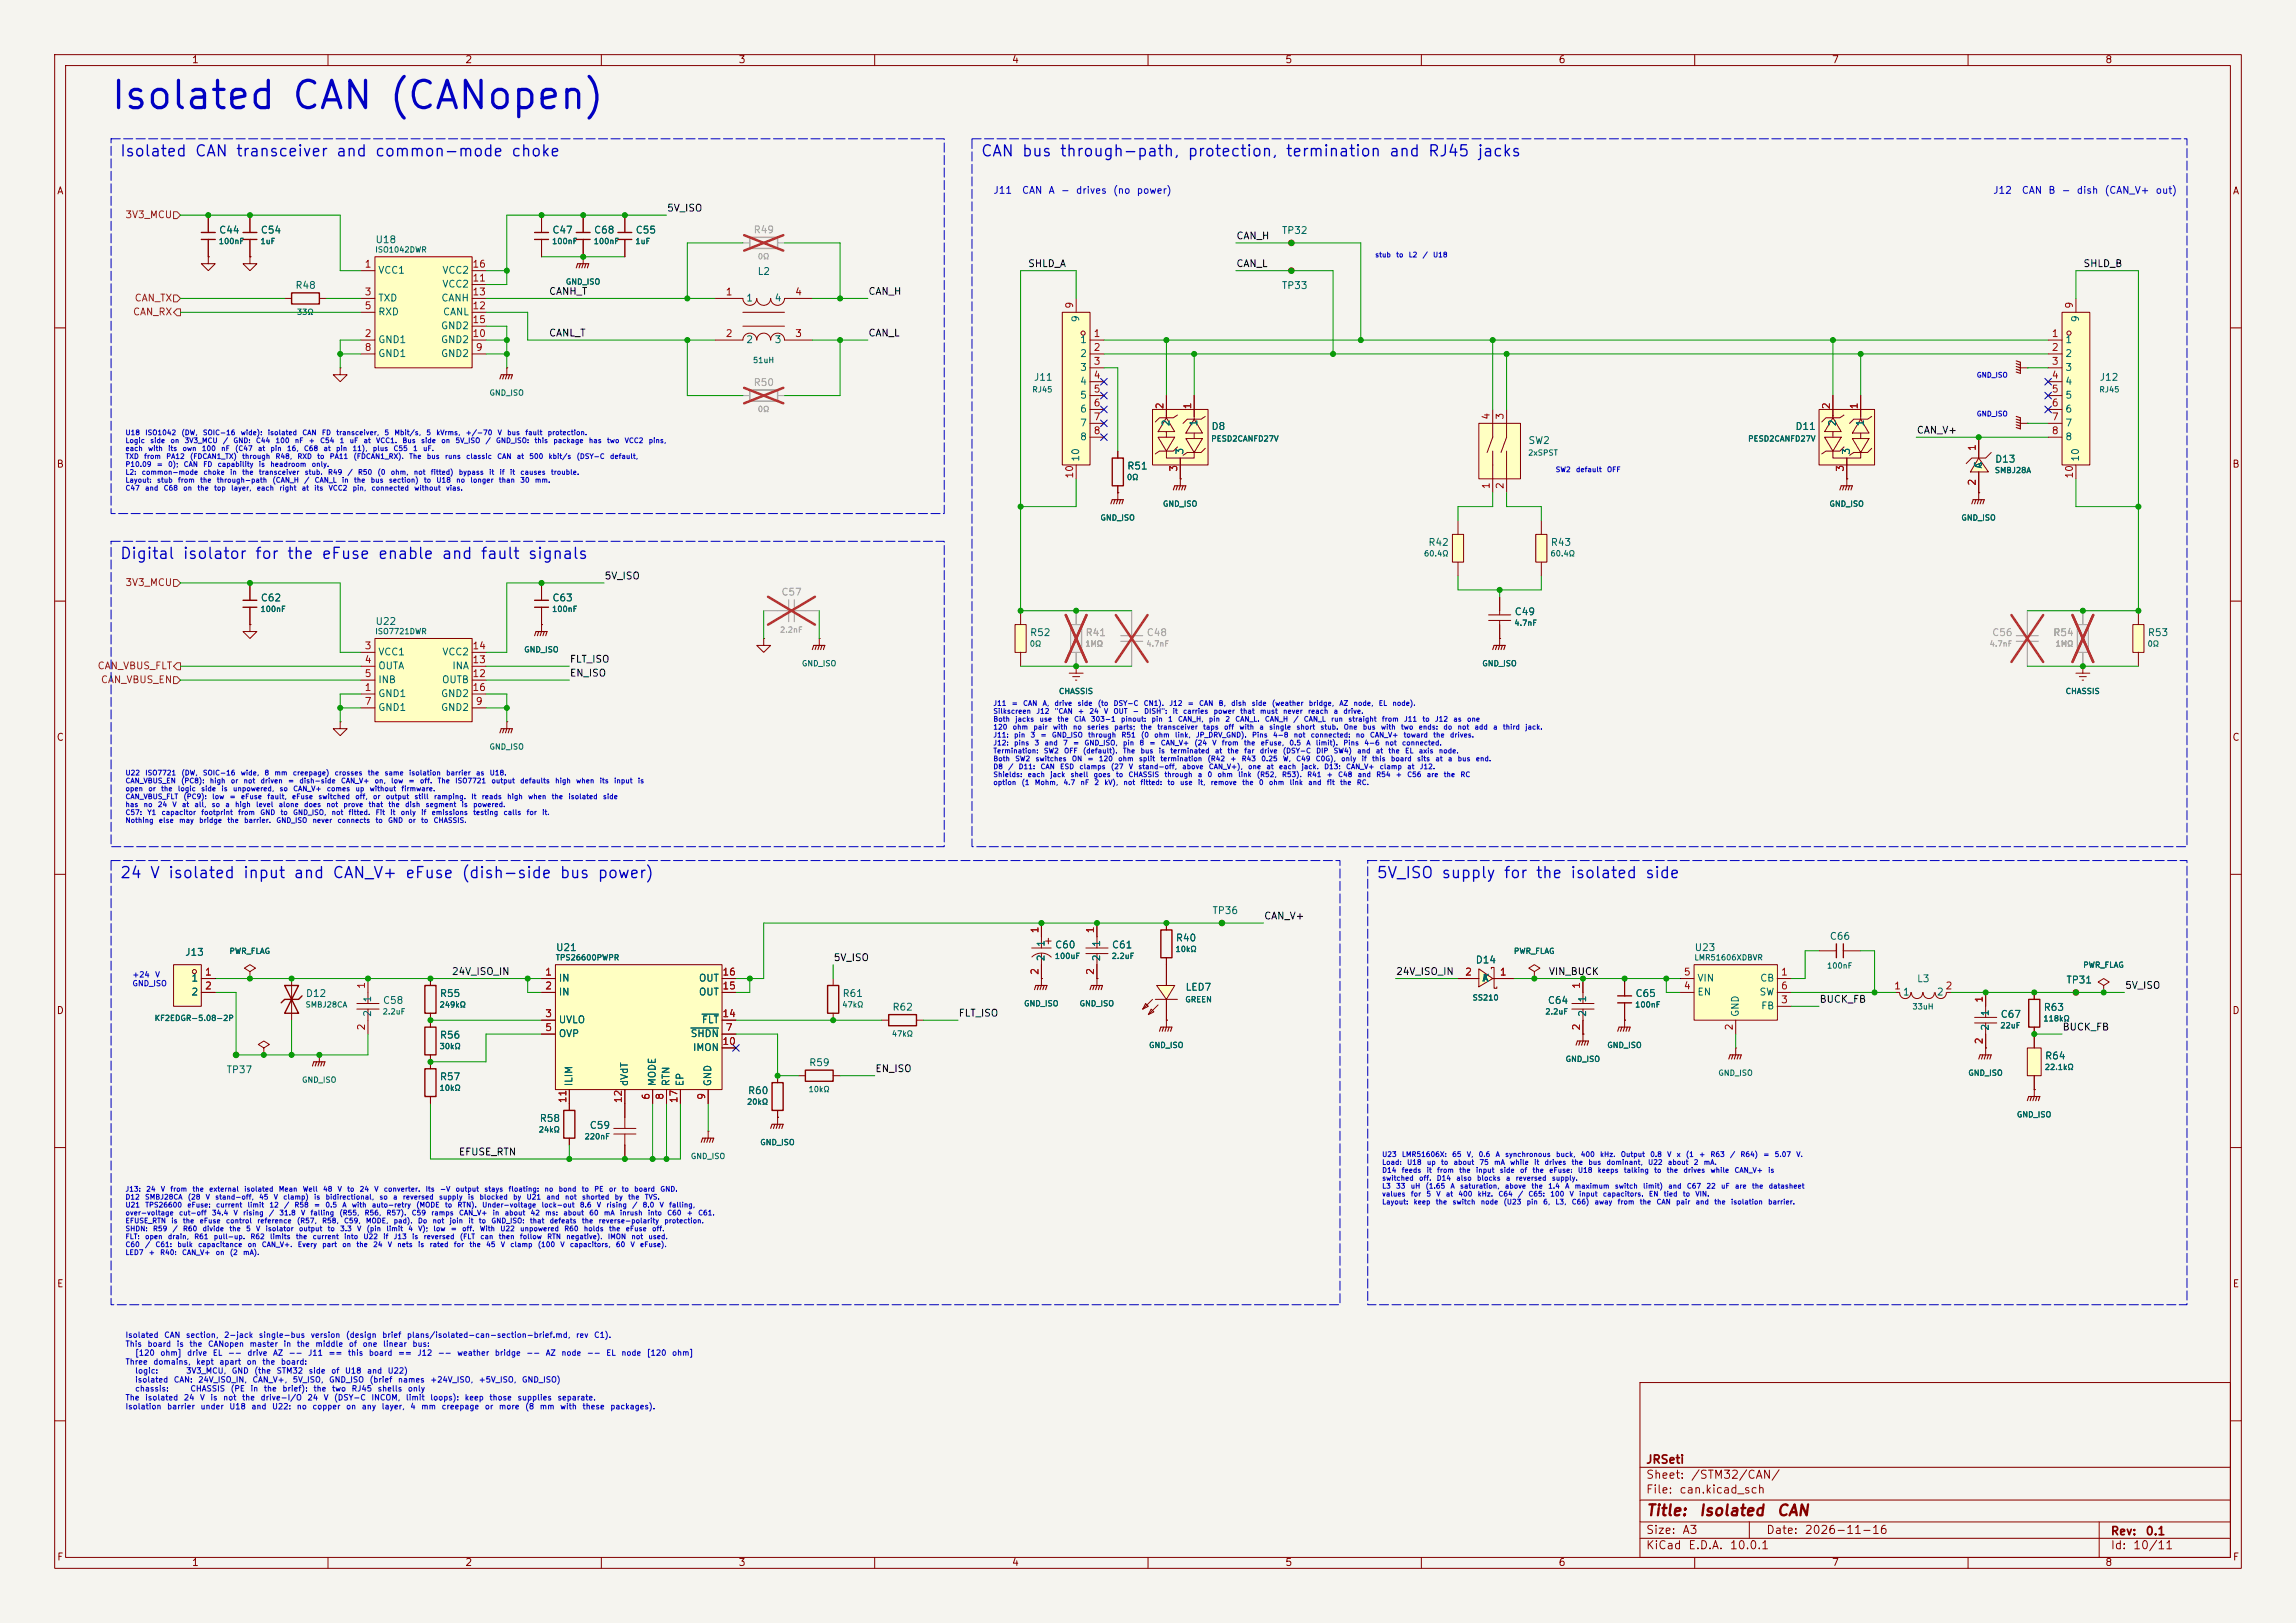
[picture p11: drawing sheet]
<svg xmlns="http://www.w3.org/2000/svg" width="420mm" height="297mm" viewBox="0 0 420 297" stroke-linecap="round" stroke-linejoin="round" font-family="sans-serif">
<defs><g id="words">
<text font-size="5" fill="#0000c2" x="20" y="21.2">Isolated CAN (CANopen)</text>
<g font-size="2" fill="#0000c2">
<text x="21.8" y="29.1">Isolated CAN transceiver and common-mode choke</text>
<text x="179.3" y="29.1">CAN bus through-path, protection, termination and RJ45 jacks</text>
<text x="21.8" y="102.8">Digital isolator for the eFuse enable and fault signals</text>
<text x="21.8" y="161.2">24 V isolated input and CAN_V+ eFuse (dish-side bus power)</text>
<text x="251.7" y="161.2">5V_ISO supply for the isolated side</text>
</g>
<g font-size="2" fill="#840000">
<text x="301" y="277.9">Title:</text>
<text x="310.6" y="277.9">Isolated</text>
<text x="324.9" y="277.9">CAN</text>
</g>
<g font-size="1.5" fill="#840000">
<text x="301" y="268.2">JRSeti</text>
<text x="301" y="273.7">File:</text>
<text x="301" y="271">Sheet:</text>
<text x="307.1" y="273.7">can.kicad_sch</text>
<text x="309.2" y="271">/STM32/CAN/</text>
<text x="301" y="281.1">Size:</text>
<text x="307.6" y="281.1">A3</text>
<text x="323" y="281.1">Date:</text>
<text x="330" y="281.1">2026-11-16</text>
<text x="386" y="281.3">Rev:</text>
<text x="392.4" y="281.3">0.1</text>
<text x="301" y="283.9">KiCad</text>
<text x="308.7" y="283.9">E.D.A.</text>
<text x="316.3" y="283.9">10.0.1</text>
<text x="386" y="283.9">Id:</text>
<text x="390.1" y="283.9">10/11</text>
</g>
<g font-size="1.3" fill="#840000">
<text x="35" y="11.9">1</text>
<text x="85" y="11.9">2</text>
<text x="135" y="11.9">3</text>
<text x="185" y="11.9">4</text>
<text x="235" y="11.9">5</text>
<text x="285" y="11.9">6</text>
<text x="335" y="11.9">7</text>
<text x="385" y="11.9">8</text>
<text x="10.3" y="35.9">A</text>
<text x="408.3" y="35.9">A</text>
<text x="10.3" y="85.9">B</text>
<text x="408.2" y="85.9">B</text>
<text x="10.3" y="135.9">C</text>
<text x="408.2" y="135.9">C</text>
<text x="10.3" y="185.9">D</text>
<text x="408.2" y="185.9">D</text>
<text x="10.3" y="235.9">E</text>
<text x="408.3" y="235.9">E</text>
<text x="10.3" y="285.9">F</text>
<text x="35" y="286.9">1</text>
<text x="85" y="286.9">2</text>
<text x="135" y="286.9">3</text>
<text x="185" y="286.9">4</text>
<text x="235" y="286.9">5</text>
<text x="285" y="286.9">6</text>
<text x="335" y="286.9">7</text>
<text x="385" y="286.9">8</text>
<text x="408.3" y="285.9">F</text>
</g>
<g font-size="1.3" fill="#0000c2">
<text x="181.6" y="35.8">J11</text>
<text x="186.8" y="35.8">CAN</text>
<text x="191.7" y="35.8">A</text>
<text x="194" y="35.8">-</text>
<text x="196.7" y="35.8">drives</text>
<text x="203.5" y="35.8">(no</text>
<text x="207.8" y="35.8">power)</text>
<text x="364.5" y="35.8">J12</text>
<text x="369.7" y="35.8">CAN</text>
<text x="374.6" y="35.8">B</text>
<text x="377" y="35.8">-</text>
<text x="379.8" y="35.8">dish</text>
<text x="384.9" y="35.8">(CAN_V+</text>
<text x="394.2" y="35.8">out)</text>
</g>
<g font-size="1.3" fill="#725600">
<text x="22.8" y="40.2">3V3_MCU</text>
<text x="24.2" y="58">CAN_RX</text>
<text x="24.5" y="55.5">CAN_TX</text>
<text x="22.8" y="107.5">3V3_MCU</text>
<text x="17.7" y="122.8">CAN_VBUS_FLT</text>
<text x="18.4" y="125.3">CAN_VBUS_EN</text>
</g>
<g font-size="1.3" fill="#0f0f0f">
<text x="121.9" y="39">5V_ISO</text>
<text x="226.1" y="44.1">CAN_H</text>
<text x="188" y="49.2">SHLD_A</text>
<text x="226.1" y="49.2">CAN_L</text>
<text x="381" y="49.2">SHLD_B</text>
<text x="100.3" y="54.3">CANH_T</text>
<text x="158.7" y="54.3">CAN_H</text>
<text x="100.3" y="61.9">CANL_T</text>
<text x="158.7" y="61.9">CAN_L</text>
<text x="350.5" y="79.7">CAN_V+</text>
<text x="110.5" y="106.3">5V_ISO</text>
<text x="104.1" y="124.1">EN_ISO</text>
<text x="104.1" y="121.6">FLT_ISO</text>
<text x="231.1" y="168.6">CAN_V+</text>
<text x="82.5" y="178.7">24V_ISO_IN</text>
<text x="152.4" y="176.2">5V_ISO</text>
<text x="255.3" y="178.7">24V_ISO_IN</text>
<text x="283.2" y="178.7">VIN_BUCK</text>
<text x="332.7" y="183.8">BUCK_FB</text>
<text x="388.6" y="181.3">5V_ISO</text>
<text x="175.3" y="186.3">FLT_ISO</text>
<text x="377.2" y="188.9">BUCK_FB</text>
<text x="160" y="196.5">EN_ISO</text>
<text x="83.8" y="211.7">EFUSE_RTN</text>
</g>
<g font-size="1.3" fill="#006464">
<text x="40" y="43">C44</text>
<text x="47.6" y="43">C54</text>
<text x="68.6" y="44.8">U18</text>
<text x="100.9" y="43">C47</text>
<text x="108.6" y="43">C68</text>
<text x="116.2" y="43">C55</text>
<text x="234.4" y="43.1">TP32</text>
<text x="53.9" y="53.2">R48</text>
<text x="69.1" y="50.4">VCC1</text>
<text x="80.8" y="52.9">VCC2</text>
<text x="80.8" y="50.4">VCC2</text>
<text x="138.5" y="50.6">L2</text>
<text x="234.4" y="53.2">TP33</text>
<text x="69.1" y="55.5">TXD</text>
<text x="69.1" y="58">RXD</text>
<text x="80.6" y="55.5">CANH</text>
<text x="80.9" y="58">CANL</text>
<text x="136.4" y="55.5">1</text>
<text x="141.6" y="55.5">4</text>
<text x="197.7" y="59.1" transform="rotate(-90 197.7 59.1)">9</text>
<text x="380.6" y="59.1" transform="rotate(-90 380.6 59.1)">9</text>
<text x="69.1" y="63.1">GND1</text>
<text x="69.1" y="65.6">GND1</text>
<text x="80.6" y="65.6">GND2</text>
<text x="80.6" y="63.1">GND2</text>
<text x="80.6" y="60.6">GND2</text>
<text x="136.4" y="63.1">2</text>
<text x="141.6" y="63.1">3</text>
<text x="197.5" y="63.1">1</text>
<text x="197.5" y="65.6">2</text>
<text x="377.7" y="63.1">1</text>
<text x="377.7" y="65.6">2</text>
<text x="189" y="70">J11</text>
<text x="197.5" y="68.2">3</text>
<text x="197.5" y="70.7">4</text>
<text x="377.7" y="68.2">3</text>
<text x="377.7" y="70.7">4</text>
<text x="384" y="70">J12</text>
<text x="197.5" y="73.3">5</text>
<text x="197.5" y="75.8">6</text>
<text x="377.7" y="73.3">5</text>
<text x="377.7" y="75.8">6</text>
<text x="197.5" y="78.3">7</text>
<text x="197.5" y="80.9">8</text>
<text x="214.2" y="78.1" transform="rotate(-90 214.2 78.1)">2</text>
<text x="216.8" y="83.3" transform="rotate(-90 216.8 83.3)">3</text>
<text x="219.3" y="78.1" transform="rotate(-90 219.3 78.1)">1</text>
<text x="221.5" y="79">D8</text>
<text x="279.5" y="81.6">SW2</text>
<text x="328.3" y="79">D11</text>
<text x="336.1" y="78.1" transform="rotate(-90 336.1 78.1)">2</text>
<text x="338.7" y="83.3" transform="rotate(-90 338.7 83.3)">3</text>
<text x="341.2" y="78.1" transform="rotate(-90 341.2 78.1)">1</text>
<text x="377.7" y="78.3">7</text>
<text x="377.7" y="80.9">8</text>
<text x="197.7" y="84.6" transform="rotate(-90 197.7 84.6)">10</text>
<text x="206.1" y="86.2">R51</text>
<text x="362.8" y="85.9" transform="rotate(-90 362.8 85.9)">A</text>
<text x="362.8" y="85.8" transform="rotate(-90 362.8 85.8)">C</text>
<text x="364.8" y="85">D13</text>
<text x="380.6" y="84.6" transform="rotate(-90 380.6 84.6)">10</text>
<text x="261.2" y="100.2">R42</text>
<text x="283.6" y="100.2">R43</text>
<text x="47.6" y="110.4">C62</text>
<text x="100.9" y="110.4">C63</text>
<text x="277" y="112.9">C49</text>
<text x="68.6" y="114.7">U22</text>
<text x="188.3" y="116.7">R52</text>
<text x="392.8" y="116.7">R53</text>
<text x="69.1" y="120.2">VCC1</text>
<text x="69.1" y="122.8">OUTA</text>
<text x="69.1" y="125.3">INB</text>
<text x="80.8" y="125.3">OUTB</text>
<text x="80.8" y="120.2">VCC2</text>
<text x="82.6" y="122.8">INA</text>
<text x="69.1" y="127.9">GND1</text>
<text x="69.1" y="130.4">GND1</text>
<text x="80.6" y="130.4">GND2</text>
<text x="80.6" y="127.9">GND2</text>
<text x="221.7" y="167.6">TP36</text>
<text x="191.4" y="173.4" transform="rotate(-90 191.4 173.4)">1</text>
<text x="192.9" y="173.9">C60</text>
<text x="201.5" y="173.4" transform="rotate(-90 201.5 173.4)">1</text>
<text x="203.3" y="173.9">C61</text>
<text x="215" y="172.6">R40</text>
<text x="334.6" y="172.3">C66</text>
<text x="33.8" y="175.2">J13</text>
<text x="34.9" y="179.9">1</text>
<text x="101.6" y="174.3">U21</text>
<text x="102.1" y="179.9">IN</text>
<text x="127.7" y="179.9">OUT</text>
<text x="191.4" y="176" transform="rotate(-90 191.4 176)">2</text>
<text x="201.5" y="176" transform="rotate(-90 201.5 176)">2</text>
<text x="269.8" y="176.6">D14</text>
<text x="271" y="179.9">A</text>
<text x="271.1" y="179.9">K</text>
<text x="309.9" y="174.3">U23</text>
<text x="310.4" y="179.9">VIN</text>
<text x="321.9" y="179.9">CB</text>
<text x="34.9" y="182.5">2</text>
<text x="55.8" y="182.7">D12</text>
<text x="68.2" y="183.5" transform="rotate(-90 68.2 183.5)">1</text>
<text x="69.9" y="184">C58</text>
<text x="80.4" y="182.7">R55</text>
<text x="102.1" y="182.5">IN</text>
<text x="127.7" y="182.5">OUT</text>
<text x="154" y="182.7">R61</text>
<text x="163.2" y="185.2">R62</text>
<text x="216.8" y="181.6">LED7</text>
<text x="283" y="184">C64</text>
<text x="290.4" y="183.5" transform="rotate(-90 290.4 183.5)">1</text>
<text x="299.1" y="182.7">C65</text>
<text x="310.4" y="182.5">EN</text>
<text x="321.7" y="182.5">SW</text>
<text x="322.1" y="185">FB</text>
<text x="348" y="182.5">1</text>
<text x="350.6" y="180">L3</text>
<text x="354.2" y="182.5">2</text>
<text x="373.7" y="185.3">R63</text>
<text x="377.9" y="180.3">TP31</text>
<text x="68.2" y="186.2" transform="rotate(-90 68.2 186.2)">2</text>
<text x="80.4" y="190.4">R56</text>
<text x="102.1" y="187.6">UVLO</text>
<text x="102.1" y="190.1">OVP</text>
<text x="126.2" y="190.1">SHDN</text>
<text x="128.3" y="187.6">FLT</text>
<text x="290.4" y="186.2" transform="rotate(-90 290.4 186.2)">2</text>
<text x="318.4" y="186.2" transform="rotate(-90 318.4 186.2)">GND</text>
<text x="364.1" y="188.7" transform="rotate(-90 364.1 188.7)">2</text>
<text x="364.1" y="186.1" transform="rotate(-90 364.1 186.1)">1</text>
<text x="365.9" y="186.6">C67</text>
<text x="41.3" y="196.7">TP37</text>
<text x="80.4" y="198">R57</text>
<text x="126.7" y="192.6">IMON</text>
<text x="147.9" y="195.4">R59</text>
<text x="374" y="194.2">R64</text>
<text x="105" y="198.9" transform="rotate(-90 105 198.9)">ILIM</text>
<text x="115.2" y="198.9" transform="rotate(-90 115.2 198.9)">dVdT</text>
<text x="120.2" y="198.9" transform="rotate(-90 120.2 198.9)">MODE</text>
<text x="122.8" y="198.9" transform="rotate(-90 122.8 198.9)">RTN</text>
<text x="125.3" y="198.9" transform="rotate(-90 125.3 198.9)">EP</text>
<text x="130.4" y="198.9" transform="rotate(-90 130.4 198.9)">GND</text>
<text x="136.7" y="200.5">R60</text>
<text x="98.6" y="205.6">R58</text>
<text x="107.8" y="206.9">C59</text>
</g>
<g font-size="1.3" fill="#939391">
<text x="137.8" y="43">R49</text>
<text x="137.8" y="70.9">R50</text>
<text x="142.8" y="109.3">C57</text>
<text x="198.5" y="116.7">R41</text>
<text x="209.6" y="116.7">C48</text>
<text x="364.3" y="116.7">C56</text>
<text x="375.5" y="116.7">R54</text>
</g>
<g font-size="1.3" fill="#a90000">
<text x="66.6" y="49.3">1</text>
<text x="86.3" y="51.8">11</text>
<text x="86.3" y="49.3">16</text>
<text x="66.6" y="54.4">3</text>
<text x="66.6" y="56.9">5</text>
<text x="86.3" y="56.9">12</text>
<text x="86.3" y="54.4">13</text>
<text x="86.3" y="59.4">15</text>
<text x="132.6" y="54.4">1</text>
<text x="145.3" y="54.4">4</text>
<text x="196.6" y="56.6" transform="rotate(-90 196.6 56.6)">9</text>
<text x="379.5" y="56.6" transform="rotate(-90 379.5 56.6)">9</text>
<text x="66.6" y="62">2</text>
<text x="66.6" y="64.5">8</text>
<text x="86.3" y="62">10</text>
<text x="86.9" y="64.5">9</text>
<text x="132.6" y="62">2</text>
<text x="145.3" y="62">3</text>
<text x="200" y="62">1</text>
<text x="200" y="64.5">2</text>
<text x="375.2" y="62">1</text>
<text x="375.2" y="64.5">2</text>
<text x="200" y="67.1">3</text>
<text x="200" y="69.6">4</text>
<text x="375.2" y="67.1">3</text>
<text x="375.2" y="69.6">4</text>
<text x="200" y="72.1">5</text>
<text x="200" y="74.7">6</text>
<text x="200" y="77.2">7</text>
<text x="213.1" y="75" transform="rotate(-90 213.1 75)">2</text>
<text x="218.2" y="75" transform="rotate(-90 218.2 75)">1</text>
<text x="272.8" y="76.9" transform="rotate(-90 272.8 76.9)">4</text>
<text x="275.3" y="76.9" transform="rotate(-90 275.3 76.9)">3</text>
<text x="335" y="75" transform="rotate(-90 335 75)">2</text>
<text x="340.1" y="75" transform="rotate(-90 340.1 75)">1</text>
<text x="375.2" y="72.1">5</text>
<text x="375.2" y="74.7">6</text>
<text x="375.2" y="77.2">7</text>
<text x="200" y="79.8">8</text>
<text x="361.7" y="82.6" transform="rotate(-90 361.7 82.6)">1</text>
<text x="375.2" y="79.8">8</text>
<text x="196.6" y="87.7" transform="rotate(-90 196.6 87.7)">10</text>
<text x="215.6" y="86.4" transform="rotate(-90 215.6 86.4)">3</text>
<text x="272.8" y="89.6" transform="rotate(-90 272.8 89.6)">1</text>
<text x="275.3" y="89.6" transform="rotate(-90 275.3 89.6)">2</text>
<text x="337.6" y="86.4" transform="rotate(-90 337.6 86.4)">3</text>
<text x="361.7" y="89" transform="rotate(-90 361.7 89)">2</text>
<text x="379.5" y="87.7" transform="rotate(-90 379.5 87.7)">10</text>
<text x="66.6" y="119.1">3</text>
<text x="86.3" y="119.1">14</text>
<text x="66.6" y="121.7">4</text>
<text x="66.6" y="124.2">5</text>
<text x="86.3" y="124.2">12</text>
<text x="86.3" y="121.7">13</text>
<text x="66.6" y="126.7">1</text>
<text x="66.6" y="129.3">7</text>
<text x="86.3" y="126.7">16</text>
<text x="86.9" y="129.3">9</text>
<text x="190.2" y="170.9" transform="rotate(-90 190.2 170.9)">1</text>
<text x="200.4" y="170.9" transform="rotate(-90 200.4 170.9)">1</text>
<text x="37.4" y="178.8">1</text>
<text x="99.6" y="178.8">1</text>
<text x="132" y="178.8">16</text>
<text x="190.2" y="178.5" transform="rotate(-90 190.2 178.5)">2</text>
<text x="200.4" y="178.5" transform="rotate(-90 200.4 178.5)">2</text>
<text x="267.9" y="178.8">2</text>
<text x="274.2" y="178.8">1</text>
<text x="307.9" y="178.8">5</text>
<text x="325.7" y="178.8">1</text>
<text x="37.4" y="181.4">2</text>
<text x="67.1" y="181" transform="rotate(-90 67.1 181)">1</text>
<text x="99.6" y="181.4">2</text>
<text x="132" y="181.4">15</text>
<text x="289.3" y="181" transform="rotate(-90 289.3 181)">1</text>
<text x="307.9" y="181.4">4</text>
<text x="325.7" y="183.9">3</text>
<text x="325.7" y="181.4">6</text>
<text x="346.4" y="181.4">1</text>
<text x="355.8" y="181.4">2</text>
<text x="363" y="183.6" transform="rotate(-90 363 183.6)">1</text>
<text x="67.1" y="188.7" transform="rotate(-90 67.1 188.7)">2</text>
<text x="99.6" y="186.4">3</text>
<text x="99.6" y="189">5</text>
<text x="132" y="191.5">10</text>
<text x="132" y="186.4">14</text>
<text x="132.6" y="189">7</text>
<text x="289.3" y="188.7" transform="rotate(-90 289.3 188.7)">2</text>
<text x="317.2" y="188.7" transform="rotate(-90 317.2 188.7)">2</text>
<text x="363" y="191.2" transform="rotate(-90 363 191.2)">2</text>
<text x="103.9" y="202" transform="rotate(-90 103.9 202)">11</text>
<text x="114" y="202" transform="rotate(-90 114 202)">12</text>
<text x="119.1" y="201.4" transform="rotate(-90 119.1 201.4)">6</text>
<text x="121.7" y="201.4" transform="rotate(-90 121.7 201.4)">8</text>
<text x="124.2" y="202" transform="rotate(-90 124.2 202)">17</text>
<text x="129.3" y="201.4" transform="rotate(-90 129.3 201.4)">9</text>
</g>
<g font-size="1" fill="#006464">
<text x="39.9" y="44.9">100nF</text>
<text x="47.5" y="44.9">1uF</text>
<text x="68.5" y="46.4">ISO1042DWR</text>
<text x="100.9" y="44.9">100nF</text>
<text x="108.5" y="44.9">100nF</text>
<text x="116.1" y="44.9">1uF</text>
<text x="103.4" y="52.3">GND_ISO</text>
<text x="54.2" y="57.9">33Ω</text>
<text x="137.6" y="66.7">51uH</text>
<text x="89.4" y="72.6">GND_ISO</text>
<text x="188.7" y="72">RJ45</text>
<text x="383.9" y="72">RJ45</text>
<text x="221.5" y="81">PESD2CANFD27V</text>
<text x="279.4" y="83.6">2xSPST</text>
<text x="319.7" y="81">PESD2CANFD27V</text>
<text x="206" y="88.1">0Ω</text>
<text x="364.8" y="86.8">SMBJ28A</text>
<text x="201.2" y="95.5">GND_ISO</text>
<text x="212.6" y="93">GND_ISO</text>
<text x="334.5" y="93">GND_ISO</text>
<text x="358.7" y="95.5">GND_ISO</text>
<text x="260.4" y="102.1">60.4Ω</text>
<text x="283.5" y="102.1">60.4Ω</text>
<text x="47.5" y="112.2">100nF</text>
<text x="100.9" y="112.2">100nF</text>
<text x="68.5" y="116.3">ISO7721DWR</text>
<text x="95.8" y="119.6">GND_ISO</text>
<text x="188.3" y="118.6">0Ω</text>
<text x="276.9" y="114.8">4.7nF</text>
<text x="392.7" y="118.6">0Ω</text>
<text x="146.6" y="122.2">GND_ISO</text>
<text x="271" y="122.2">GND_ISO</text>
<text x="193.6" y="127.2">CHASSIS</text>
<text x="377.8" y="127.2">CHASSIS</text>
<text x="89.4" y="137.4">GND_ISO</text>
<text x="41.9" y="174.8">PWR_FLAG</text>
<text x="101.6" y="176">TPS26600PWPR</text>
<text x="192.8" y="175.7">100uF</text>
<text x="203.2" y="175.7">2.2uF</text>
<text x="214.9" y="174.4">10kΩ</text>
<text x="276.8" y="174.8">PWR_FLAG</text>
<text x="309.8" y="176">LMR51606XDBVR</text>
<text x="334.1" y="177.5">100nF</text>
<text x="381" y="177.3">PWR_FLAG</text>
<text x="55.8" y="184.6">SMBJ28CA</text>
<text x="69.9" y="185.9">2.2uF</text>
<text x="80.3" y="184.6">249kΩ</text>
<text x="154" y="184.6">47kΩ</text>
<text x="187.2" y="184.4">GND_ISO</text>
<text x="197.4" y="184.4">GND_ISO</text>
<text x="216.7" y="183.7">GREEN</text>
<text x="269.3" y="183.3">SS210</text>
<text x="282.6" y="185.9">2.2uF</text>
<text x="299" y="184.6">100nF</text>
<text x="349.7" y="185">33uH</text>
<text x="28.2" y="187.1">KF2EDGR-5.08-2P</text>
<text x="163" y="189.9">47kΩ</text>
<text x="365.8" y="188.4">22uF</text>
<text x="373.7" y="187.1">118kΩ</text>
<text x="80.3" y="192.2">30kΩ</text>
<text x="210.1" y="192">GND_ISO</text>
<text x="286.3" y="194.6">GND_ISO</text>
<text x="293.9" y="192">GND_ISO</text>
<text x="314.2" y="197.1">GND_ISO</text>
<text x="359.9" y="197.1">GND_ISO</text>
<text x="373.9" y="196">22.1kΩ</text>
<text x="55.1" y="198.4">GND_ISO</text>
<text x="80.3" y="199.8">10kΩ</text>
<text x="136.6" y="202.4">20kΩ</text>
<text x="147.8" y="200.1">10kΩ</text>
<text x="98.5" y="207.5">24kΩ</text>
<text x="106.8" y="208.7">220nF</text>
<text x="139" y="209.8">GND_ISO</text>
<text x="368.8" y="204.7">GND_ISO</text>
<text x="126.3" y="212.3">GND_ISO</text>
</g>
<g font-size="1" fill="#939391">
<text x="138.5" y="47.7">0Ω</text>
<text x="138.5" y="75.6">0Ω</text>
<text x="142.6" y="116">2.2nF</text>
<text x="198.4" y="118.6">1MΩ</text>
<text x="209.6" y="118.6">4.7nF</text>
<text x="363.9" y="118.6">4.7nF</text>
<text x="375.9" y="118.6">1MΩ</text>
</g>
<g font-size="1" fill="#0000c2">
<text x="24.1" y="179.1">+24</text>
<text x="28.3" y="179.1">V</text>
<text x="24.1" y="180.7">GND_ISO</text>
<text x="22.9" y="245.1">Isolated</text>
<text x="29.9" y="245.1">CAN</text>
<text x="33.9" y="245.1">section,</text>
<text x="40.9" y="245.1">2-jack</text>
<text x="47.2" y="245.1">single-bus</text>
<text x="56.7" y="245.1">version</text>
<text x="63.2" y="245.1">(design</text>
<text x="69.8" y="245.1">brief</text>
<text x="74.3" y="245.1">plans/isolated-can-section-brief.md,</text>
<text x="105.3" y="245.1">rev</text>
<text x="108.6" y="245.1">C1).</text>
<text x="22.9" y="246.7">This</text>
<text x="22.9" y="250">Three</text>
<text x="24.6" y="248.3">[120</text>
<text x="24.6" y="251.6">logic:</text>
<text x="26.9" y="246.7">board</text>
<text x="28" y="250">domains,</text>
<text x="29.2" y="248.3">ohm]</text>
<text x="32.2" y="246.7">is</text>
<text x="34" y="251.6">3V3_MCU,</text>
<text x="34.1" y="248.3">drive</text>
<text x="34.6" y="246.7">the</text>
<text x="35.8" y="250">kept</text>
<text x="38" y="246.7">CANopen</text>
<text x="38.8" y="248.3">EL</text>
<text x="40" y="250">apart</text>
<text x="41.6" y="248.3">--</text>
<text x="42.3" y="251.6">GND</text>
<text x="45" y="250">on</text>
<text x="45.1" y="248.3">drive</text>
<text x="45.6" y="246.7">master</text>
<text x="46.4" y="251.6">(the</text>
<text x="47.9" y="250">the</text>
<text x="49.9" y="248.3">AZ</text>
<text x="50.5" y="251.6">STM32</text>
<text x="51.3" y="250">board:</text>
<text x="51.8" y="246.7">in</text>
<text x="52.7" y="248.3">--</text>
<text x="54.2" y="246.7">the</text>
<text x="56.3" y="248.3">J11</text>
<text x="56.4" y="251.6">side</text>
<text x="57.6" y="246.7">middle</text>
<text x="60" y="248.3">==</text>
<text x="60.5" y="251.6">of</text>
<text x="63" y="251.6">U18</text>
<text x="63.5" y="248.3">this</text>
<text x="63.7" y="246.7">of</text>
<text x="66.2" y="246.7">one</text>
<text x="67" y="251.6">and</text>
<text x="67.4" y="248.3">board</text>
<text x="70" y="246.7">linear</text>
<text x="70.8" y="251.6">U22)</text>
<text x="72.7" y="248.3">==</text>
<text x="75.4" y="246.7">bus:</text>
<text x="76.3" y="248.3">J12</text>
<text x="80" y="248.3">--</text>
<text x="83.5" y="248.3">weather</text>
<text x="90.4" y="248.3">bridge</text>
<text x="96.2" y="248.3">--</text>
<text x="99.7" y="248.3">AZ</text>
<text x="102.6" y="248.3">node</text>
<text x="107.3" y="248.3">--</text>
<text x="110.8" y="248.3">EL</text>
<text x="113.6" y="248.3">node</text>
<text x="118.2" y="248.3">[120</text>
<text x="122.8" y="248.3">ohm]</text>
<text x="22.9" y="256.5">The</text>
<text x="24.6" y="253.2">isolated</text>
<text x="24.6" y="254.9">chassis:</text>
<text x="26.5" y="256.5">isolated</text>
<text x="31.7" y="253.2">CAN:</text>
<text x="33.5" y="256.5">24</text>
<text x="34.7" y="254.9">CHASSIS</text>
<text x="36.2" y="253.2">24V_ISO_IN,</text>
<text x="36.5" y="256.5">V</text>
<text x="38.4" y="256.5">is</text>
<text x="40.7" y="256.5">not</text>
<text x="42.1" y="254.9">(PE</text>
<text x="44.2" y="256.5">the</text>
<text x="45.7" y="254.9">in</text>
<text x="46.1" y="253.2">CAN_V+,</text>
<text x="47.6" y="256.5">drive-I/O</text>
<text x="48.2" y="254.9">the</text>
<text x="51.6" y="254.9">brief):</text>
<text x="53.5" y="253.2">5V_ISO,</text>
<text x="56.1" y="256.5">24</text>
<text x="57.2" y="254.9">the</text>
<text x="59.1" y="256.5">V</text>
<text x="60.1" y="253.2">GND_ISO</text>
<text x="60.6" y="254.9">two</text>
<text x="61" y="256.5">(DSY-C</text>
<text x="64.2" y="254.9">RJ45</text>
<text x="67.5" y="253.2">(brief</text>
<text x="67.8" y="256.5">INCOM,</text>
<text x="69" y="254.9">shells</text>
<text x="72.7" y="253.2">names</text>
<text x="74.1" y="256.5">limit</text>
<text x="74.5" y="254.9">only</text>
<text x="78.6" y="256.5">loops):</text>
<text x="78.6" y="253.2">+24V_ISO,</text>
<text x="84.9" y="256.5">keep</text>
<text x="87.5" y="253.2">+5V_ISO,</text>
<text x="89.4" y="256.5">those</text>
<text x="94.6" y="256.5">supplies</text>
<text x="95.4" y="253.2">GND_ISO)</text>
<text x="101.9" y="256.5">separate.</text>
<text x="22.9" y="258.1">Isolation</text>
<text x="30.5" y="258.1">barrier</text>
<text x="36.6" y="258.1">under</text>
<text x="41.9" y="258.1">U18</text>
<text x="45.9" y="258.1">and</text>
<text x="49.7" y="258.1">U22:</text>
<text x="54.2" y="258.1">no</text>
<text x="57.1" y="258.1">copper</text>
<text x="63.2" y="258.1">on</text>
<text x="66.1" y="258.1">any</text>
<text x="69.7" y="258.1">layer,</text>
<text x="75" y="258.1">4</text>
<text x="76.9" y="258.1">mm</text>
<text x="80.7" y="258.1">creepage</text>
<text x="88.6" y="258.1">or</text>
<text x="91.2" y="258.1">more</text>
<text x="96" y="258.1">(8</text>
<text x="98.6" y="258.1">mm</text>
<text x="102.4" y="258.1">with</text>
<text x="106.5" y="258.1">these</text>
<text x="111.5" y="258.1">packages).</text>
</g>
<g font-size=".9" fill="#0000c2">
<text x="251.5" y="47.3">stub</text>
<text x="255.3" y="47.3">to</text>
<text x="257.6" y="47.3">L2</text>
<text x="260.1" y="47.3">/</text>
<text x="262" y="47.3">U18</text>
<text x="361.5" y="69.3">GND_ISO</text>
<text x="361.5" y="76.4">GND_ISO</text>
<text x="22.9" y="79.8">U18</text>
<text x="22.9" y="81.3">Logic</text>
<text x="22.9" y="82.7">each</text>
<text x="26.5" y="79.8">ISO1042</text>
<text x="27" y="82.7">with</text>
<text x="27.4" y="81.3">side</text>
<text x="30.7" y="82.7">its</text>
<text x="31.1" y="81.3">on</text>
<text x="33.1" y="79.8">(DW,</text>
<text x="33.3" y="82.7">own</text>
<text x="33.7" y="81.3">3V3_MCU</text>
<text x="36.8" y="82.7">100</text>
<text x="37" y="79.8">SOIC-16</text>
<text x="40.4" y="82.7">nF</text>
<text x="40.7" y="81.3">/</text>
<text x="42.6" y="81.3">GND:</text>
<text x="42.9" y="82.7">(C47</text>
<text x="43.9" y="79.8">wide):</text>
<text x="46.7" y="81.3">C44</text>
<text x="47.1" y="82.7">at</text>
<text x="48.9" y="79.8">isolated</text>
<text x="49.4" y="82.7">pin</text>
<text x="50.3" y="81.3">100</text>
<text x="52.4" y="82.7">16,</text>
<text x="53.8" y="81.3">nF</text>
<text x="55.2" y="79.8">CAN</text>
<text x="55.5" y="82.7">C68</text>
<text x="56.4" y="81.3">+</text>
<text x="58.5" y="81.3">C54</text>
<text x="58.8" y="79.8">FD</text>
<text x="59.1" y="82.7">at</text>
<text x="61.4" y="82.7">pin</text>
<text x="61.4" y="79.8">transceiver,</text>
<text x="62" y="81.3">1</text>
<text x="63.9" y="81.3">uF</text>
<text x="64.4" y="82.7">11),</text>
<text x="66.4" y="81.3">at</text>
<text x="68.1" y="82.7">plus</text>
<text x="68.7" y="81.3">VCC1.</text>
<text x="70.2" y="79.8">5</text>
<text x="71.9" y="82.7">C55</text>
<text x="72" y="79.8">Mbit/s,</text>
<text x="73.5" y="81.3">Bus</text>
<text x="75.5" y="82.7">1</text>
<text x="76.9" y="81.3">side</text>
<text x="77.3" y="82.7">uF.</text>
<text x="77.9" y="79.8">5</text>
<text x="79.7" y="79.8">kVrms,</text>
<text x="80.6" y="81.3">on</text>
<text x="83.2" y="81.3">5V_ISO</text>
<text x="85.1" y="79.8">+/-70</text>
<text x="88.7" y="81.3">/</text>
<text x="90.6" y="81.3">GND_ISO:</text>
<text x="90.9" y="79.8">V</text>
<text x="92.7" y="79.8">bus</text>
<text x="96" y="79.8">fault</text>
<text x="97.7" y="81.3">this</text>
<text x="100.1" y="79.8">protection.</text>
<text x="101.1" y="81.3">package</text>
<text x="107.6" y="81.3">has</text>
<text x="110.9" y="81.3">two</text>
<text x="114.2" y="81.3">VCC2</text>
<text x="118.6" y="81.3">pins,</text>
<text x="22.9" y="84.2">TXD</text>
<text x="22.9" y="85.6">P10.09</text>
<text x="22.9" y="87.1">L2:</text>
<text x="22.9" y="88.5">Layout:</text>
<text x="22.9" y="90">C47</text>
<text x="25.8" y="87.1">common-mode</text>
<text x="26.3" y="84.2">from</text>
<text x="26.4" y="90">and</text>
<text x="28.6" y="85.6">=</text>
<text x="28.6" y="88.5">stub</text>
<text x="29.8" y="90">C68</text>
<text x="30.3" y="84.2">PA12</text>
<text x="30.7" y="85.6">0);</text>
<text x="32.5" y="88.5">from</text>
<text x="33.4" y="90">on</text>
<text x="33.5" y="85.6">CAN</text>
<text x="34.7" y="84.2">(FDCAN1_TX)</text>
<text x="36" y="90">the</text>
<text x="36.5" y="88.5">the</text>
<text x="37.1" y="85.6">FD</text>
<text x="37.1" y="87.1">choke</text>
<text x="39.1" y="90">top</text>
<text x="39.6" y="88.5">through-path</text>
<text x="39.7" y="85.6">capability</text>
<text x="42" y="87.1">in</text>
<text x="42.2" y="90">layer,</text>
<text x="44.2" y="84.2">through</text>
<text x="44.2" y="87.1">the</text>
<text x="46.9" y="90">each</text>
<text x="47.2" y="85.6">is</text>
<text x="47.3" y="87.1">transceiver</text>
<text x="49.4" y="85.6">headroom</text>
<text x="49.7" y="88.5">(CAN_H</text>
<text x="50.3" y="84.2">R48,</text>
<text x="51" y="90">right</text>
<text x="54.3" y="84.2">RXD</text>
<text x="55.1" y="90">at</text>
<text x="55.6" y="88.5">/</text>
<text x="55.6" y="87.1">stub.</text>
<text x="56.9" y="85.6">only.</text>
<text x="57.4" y="90">its</text>
<text x="57.5" y="88.5">CAN_L</text>
<text x="57.9" y="84.2">to</text>
<text x="59.9" y="87.1">R49</text>
<text x="60" y="90">VCC2</text>
<text x="60.2" y="84.2">PA11</text>
<text x="62.4" y="88.5">in</text>
<text x="63.5" y="87.1">/</text>
<text x="64.4" y="90">pin,</text>
<text x="64.6" y="84.2">(FDCAN1_RX).</text>
<text x="64.7" y="88.5">the</text>
<text x="65.4" y="87.1">R50</text>
<text x="67.7" y="88.5">bus</text>
<text x="67.9" y="90">connected</text>
<text x="69" y="87.1">(0</text>
<text x="71" y="88.5">section)</text>
<text x="71.4" y="87.1">ohm,</text>
<text x="74.7" y="84.2">The</text>
<text x="75.6" y="87.1">not</text>
<text x="75.7" y="90">without</text>
<text x="77.4" y="88.5">to</text>
<text x="78" y="84.2">bus</text>
<text x="78.7" y="87.1">fitted)</text>
<text x="79.7" y="88.5">U18</text>
<text x="81.3" y="84.2">runs</text>
<text x="81.5" y="90">vias.</text>
<text x="83.4" y="88.5">no</text>
<text x="83.8" y="87.1">bypass</text>
<text x="85.2" y="84.2">classic</text>
<text x="85.9" y="88.5">longer</text>
<text x="89.4" y="87.1">it</text>
<text x="90.9" y="84.2">CAN</text>
<text x="91.2" y="88.5">than</text>
<text x="91.3" y="87.1">if</text>
<text x="93.2" y="87.1">it</text>
<text x="94.4" y="84.2">at</text>
<text x="95.1" y="88.5">30</text>
<text x="95.1" y="87.1">causes</text>
<text x="96.7" y="84.2">500</text>
<text x="97.7" y="88.5">mm.</text>
<text x="100.3" y="84.2">kbit/s</text>
<text x="100.7" y="87.1">trouble.</text>
<text x="105.4" y="84.2">(DSY-C</text>
<text x="111.5" y="84.2">default,</text>
<text x="284.5" y="86.6">SW2</text>
<text x="288.2" y="86.6">default</text>
<text x="293.9" y="86.6">OFF</text>
<text x="181.6" y="129.4">J11</text>
<text x="181.6" y="130.8">Silkscreen</text>
<text x="185" y="129.4">=</text>
<text x="187" y="129.4">CAN</text>
<text x="189.5" y="130.8">J12</text>
<text x="190.6" y="129.4">A,</text>
<text x="192.8" y="129.4">drive</text>
<text x="192.8" y="130.8">&quot;CAN</text>
<text x="197" y="129.4">side</text>
<text x="197.1" y="130.8">+</text>
<text x="199.2" y="130.8">24</text>
<text x="200.7" y="129.4">(to</text>
<text x="201.9" y="130.8">V</text>
<text x="203.6" y="130.8">OUT</text>
<text x="203.6" y="129.4">DSY-C</text>
<text x="207.1" y="130.8">-</text>
<text x="209.1" y="129.4">CN1).</text>
<text x="209.2" y="130.8">DISH&quot;:</text>
<text x="213.8" y="129.4">J12</text>
<text x="214.4" y="130.8">it</text>
<text x="216.3" y="130.8">carries</text>
<text x="217.2" y="129.4">=</text>
<text x="219.2" y="129.4">CAN</text>
<text x="221.9" y="130.8">power</text>
<text x="222.8" y="129.4">B,</text>
<text x="225.1" y="129.4">dish</text>
<text x="226.8" y="130.8">that</text>
<text x="228.9" y="129.4">side</text>
<text x="230.4" y="130.8">must</text>
<text x="232.6" y="129.4">(weather</text>
<text x="234.6" y="130.8">never</text>
<text x="239.2" y="130.8">reach</text>
<text x="239.3" y="129.4">bridge,</text>
<text x="243.9" y="130.8">a</text>
<text x="244.9" y="129.4">AZ</text>
<text x="245.6" y="130.8">drive.</text>
<text x="247.5" y="129.4">node,</text>
<text x="252.1" y="129.4">EL</text>
<text x="254.6" y="129.4">node).</text>
<text x="181.6" y="132.3">Both</text>
<text x="181.6" y="133.7">120</text>
<text x="181.6" y="135.2">J11:</text>
<text x="181.6" y="136.6">J12:</text>
<text x="185.1" y="133.7">ohm</text>
<text x="185.4" y="135.2">pin</text>
<text x="185.4" y="136.6">pins</text>
<text x="185.6" y="132.3">jacks</text>
<text x="188.4" y="135.2">3</text>
<text x="188.9" y="133.7">pair</text>
<text x="189.2" y="136.6">3</text>
<text x="190.1" y="132.3">use</text>
<text x="190.2" y="135.2">=</text>
<text x="191" y="136.6">and</text>
<text x="192.3" y="135.2">GND_ISO</text>
<text x="192.5" y="133.7">with</text>
<text x="193.3" y="132.3">the</text>
<text x="194.4" y="136.6">7</text>
<text x="196.2" y="133.7">no</text>
<text x="196.2" y="136.6">=</text>
<text x="196.4" y="132.3">CiA</text>
<text x="198.3" y="136.6">GND_ISO,</text>
<text x="198.8" y="133.7">series</text>
<text x="198.9" y="135.2">through</text>
<text x="199.5" y="132.3">303-1</text>
<text x="203.7" y="133.7">parts;</text>
<text x="205" y="132.3">pinout:</text>
<text x="205" y="135.2">R51</text>
<text x="205.3" y="136.6">pin</text>
<text x="208.3" y="136.6">8</text>
<text x="208.5" y="133.7">the</text>
<text x="208.6" y="135.2">(0</text>
<text x="210.2" y="136.6">=</text>
<text x="210.6" y="132.3">pin</text>
<text x="211" y="135.2">ohm</text>
<text x="211.6" y="133.7">transceiver</text>
<text x="212.2" y="136.6">CAN_V+</text>
<text x="213.6" y="132.3">1</text>
<text x="214.8" y="135.2">link,</text>
<text x="215.4" y="132.3">CAN_H,</text>
<text x="218.4" y="136.6">(24</text>
<text x="218.7" y="135.2">JP_DRV_GND).</text>
<text x="220" y="133.7">taps</text>
<text x="221" y="132.3">pin</text>
<text x="221.7" y="136.6">V</text>
<text x="223.4" y="136.6">from</text>
<text x="223.8" y="133.7">off</text>
<text x="224" y="132.3">2</text>
<text x="225.9" y="132.3">CAN_L.</text>
<text x="226.6" y="133.7">with</text>
<text x="227.4" y="136.6">the</text>
<text x="228.9" y="135.2">Pins</text>
<text x="230.3" y="133.7">a</text>
<text x="230.5" y="136.6">eFuse,</text>
<text x="231.3" y="132.3">CAN_H</text>
<text x="232.1" y="133.7">single</text>
<text x="232.8" y="135.2">4-8</text>
<text x="235.8" y="136.6">0.5</text>
<text x="236.5" y="132.3">/</text>
<text x="236.6" y="135.2">not</text>
<text x="237" y="133.7">short</text>
<text x="238.4" y="132.3">CAN_L</text>
<text x="238.9" y="136.6">A</text>
<text x="239.7" y="135.2">connected:</text>
<text x="240.6" y="136.6">limit).</text>
<text x="241.4" y="133.7">stub.</text>
<text x="243.4" y="132.3">run</text>
<text x="245.6" y="136.6">Pins</text>
<text x="245.7" y="133.7">One</text>
<text x="246.5" y="132.3">straight</text>
<text x="247.9" y="135.2">no</text>
<text x="249.2" y="133.7">bus</text>
<text x="249.5" y="136.6">4-6</text>
<text x="250.5" y="135.2">CAN_V+</text>
<text x="252.5" y="133.7">with</text>
<text x="252.7" y="132.3">from</text>
<text x="253.3" y="136.6">not</text>
<text x="256.2" y="133.7">two</text>
<text x="256.4" y="136.6">connected.</text>
<text x="256.7" y="135.2">toward</text>
<text x="256.7" y="132.3">J11</text>
<text x="259.4" y="133.7">ends:</text>
<text x="260.1" y="132.3">to</text>
<text x="262.1" y="135.2">the</text>
<text x="262.4" y="132.3">J12</text>
<text x="263.9" y="133.7">do</text>
<text x="265.1" y="135.2">drives.</text>
<text x="265.8" y="132.3">as</text>
<text x="266.5" y="133.7">not</text>
<text x="268.3" y="132.3">one</text>
<text x="269.6" y="133.7">add</text>
<text x="273" y="133.7">a</text>
<text x="274.8" y="133.7">third</text>
<text x="278.9" y="133.7">jack.</text>
<text x="22.9" y="142.1">U22</text>
<text x="22.9" y="143.6">CAN_VBUS_EN</text>
<text x="26.5" y="142.1">ISO7721</text>
<text x="33" y="143.6">(PC8):</text>
<text x="33.1" y="142.1">(DW,</text>
<text x="37" y="142.1">SOIC-16</text>
<text x="38.3" y="143.6">high</text>
<text x="42.1" y="143.6">or</text>
<text x="43.9" y="142.1">wide,</text>
<text x="44.5" y="143.6">not</text>
<text x="47.6" y="143.6">driven</text>
<text x="48.3" y="142.1">8</text>
<text x="50.1" y="142.1">mm</text>
<text x="52.6" y="143.6">=</text>
<text x="53.5" y="142.1">creepage)</text>
<text x="54.7" y="143.6">dish-side</text>
<text x="61.1" y="142.1">crosses</text>
<text x="62.3" y="143.6">CAN_V+</text>
<text x="67.2" y="142.1">the</text>
<text x="68.4" y="143.6">on,</text>
<text x="70.2" y="142.1">same</text>
<text x="71.4" y="143.6">low</text>
<text x="74.6" y="143.6">=</text>
<text x="74.7" y="142.1">isolation</text>
<text x="76.7" y="143.6">off.</text>
<text x="79.9" y="143.6">The</text>
<text x="81.5" y="142.1">barrier</text>
<text x="83.2" y="143.6">ISO7721</text>
<text x="87" y="142.1">as</text>
<text x="89.5" y="142.1">U18.</text>
<text x="89.8" y="143.6">output</text>
<text x="95.1" y="143.6">defaults</text>
<text x="101.5" y="143.6">high</text>
<text x="105.3" y="143.6">when</text>
<text x="109.6" y="143.6">its</text>
<text x="112.2" y="143.6">input</text>
<text x="116.6" y="143.6">is</text>
<text x="181.6" y="138.1">Termination:</text>
<text x="181.6" y="139.5">Both</text>
<text x="181.6" y="141">D8</text>
<text x="181.6" y="142.4">Shields:</text>
<text x="181.6" y="143.9">option</text>
<text x="184.3" y="141">/</text>
<text x="185.6" y="139.5">SW2</text>
<text x="186.2" y="141">D11:</text>
<text x="186.8" y="143.9">(1</text>
<text x="187.9" y="142.4">each</text>
<text x="189.2" y="143.9">Mohm,</text>
<text x="189.3" y="139.5">switches</text>
<text x="190.2" y="141">CAN</text>
<text x="190.8" y="138.1">SW2</text>
<text x="192" y="142.4">jack</text>
<text x="193.8" y="141">ESD</text>
<text x="194.4" y="143.9">4.7</text>
<text x="194.6" y="138.1">OFF</text>
<text x="195.7" y="142.4">shell</text>
<text x="196" y="139.5">ON</text>
<text x="197.4" y="141">clamps</text>
<text x="197.5" y="143.9">nF</text>
<text x="198" y="138.1">(default).</text>
<text x="198.8" y="139.5">=</text>
<text x="199.9" y="142.4">goes</text>
<text x="200.1" y="143.9">2</text>
<text x="200.9" y="139.5">120</text>
<text x="201.9" y="143.9">kV),</text>
<text x="203.1" y="141">(27</text>
<text x="204" y="142.4">to</text>
<text x="204.4" y="139.5">ohm</text>
<text x="205.3" y="138.1">The</text>
<text x="205.4" y="143.9">not</text>
<text x="206.3" y="142.4">CHASSIS</text>
<text x="206.4" y="141">V</text>
<text x="208.1" y="141">stand-off,</text>
<text x="208.2" y="139.5">split</text>
<text x="208.5" y="143.9">fitted:</text>
<text x="208.5" y="138.1">bus</text>
<text x="211.9" y="138.1">is</text>
<text x="212.2" y="139.5">termination</text>
<text x="212.9" y="142.4">through</text>
<text x="213.5" y="143.9">to</text>
<text x="214" y="138.1">terminated</text>
<text x="215.8" y="143.9">use</text>
<text x="216.2" y="141">above</text>
<text x="219" y="142.4">a</text>
<text x="219" y="143.9">it,</text>
<text x="220.8" y="142.4">0</text>
<text x="220.8" y="139.5">(R42</text>
<text x="221" y="141">CAN_V+),</text>
<text x="221.4" y="143.9">remove</text>
<text x="222.1" y="138.1">at</text>
<text x="222.6" y="142.4">ohm</text>
<text x="224.4" y="138.1">the</text>
<text x="225" y="139.5">+</text>
<text x="226.4" y="142.4">link</text>
<text x="227" y="139.5">R43</text>
<text x="227.1" y="143.9">the</text>
<text x="227.5" y="138.1">far</text>
<text x="228.2" y="141">one</text>
<text x="229.8" y="142.4">(R52,</text>
<text x="230.2" y="143.9">0</text>
<text x="230.3" y="138.1">drive</text>
<text x="230.6" y="139.5">0.25</text>
<text x="231.6" y="141">at</text>
<text x="232" y="143.9">ohm</text>
<text x="233.9" y="141">each</text>
<text x="234.4" y="142.4">R53).</text>
<text x="234.6" y="138.1">(DSY-C</text>
<text x="234.6" y="139.5">W,</text>
<text x="235.8" y="143.9">link</text>
<text x="237" y="139.5">C49</text>
<text x="238" y="141">jack.</text>
<text x="239" y="142.4">R41</text>
<text x="239.2" y="143.9">and</text>
<text x="240.6" y="139.5">C0G),</text>
<text x="240.7" y="138.1">DIP</text>
<text x="242.1" y="141">D13:</text>
<text x="242.6" y="142.4">+</text>
<text x="242.6" y="143.9">fit</text>
<text x="243.9" y="138.1">SW4)</text>
<text x="244.7" y="142.4">C48</text>
<text x="245" y="143.9">the</text>
<text x="245.2" y="139.5">only</text>
<text x="246.1" y="141">CAN_V+</text>
<text x="248.1" y="143.9">RC.</text>
<text x="248.2" y="138.1">and</text>
<text x="248.3" y="142.4">and</text>
<text x="249" y="139.5">if</text>
<text x="250.9" y="139.5">this</text>
<text x="251.6" y="138.1">at</text>
<text x="251.7" y="142.4">R54</text>
<text x="252.3" y="141">clamp</text>
<text x="253.9" y="138.1">the</text>
<text x="254.3" y="139.5">board</text>
<text x="255.2" y="142.4">+</text>
<text x="256.9" y="138.1">EL</text>
<text x="257.3" y="142.4">C56</text>
<text x="257.3" y="141">at</text>
<text x="259.1" y="139.5">sits</text>
<text x="259.4" y="138.1">axis</text>
<text x="259.6" y="141">J12.</text>
<text x="260.9" y="142.4">are</text>
<text x="262.5" y="139.5">at</text>
<text x="263.1" y="138.1">node.</text>
<text x="264" y="142.4">the</text>
<text x="264.8" y="139.5">a</text>
<text x="266.5" y="139.5">bus</text>
<text x="267.1" y="142.4">RC</text>
<text x="269.9" y="139.5">end.</text>
<text x="22.9" y="145">open</text>
<text x="22.9" y="146.5">CAN_VBUS_FLT</text>
<text x="22.9" y="147.9">has</text>
<text x="22.9" y="149.4">C57:</text>
<text x="26.2" y="147.9">no</text>
<text x="26.9" y="149.4">Y1</text>
<text x="27" y="145">or</text>
<text x="28.8" y="147.9">24</text>
<text x="29.4" y="145">the</text>
<text x="29.5" y="149.4">capacitor</text>
<text x="31.4" y="147.9">V</text>
<text x="32.4" y="145">logic</text>
<text x="33.2" y="147.9">at</text>
<text x="33.5" y="146.5">(PC9):</text>
<text x="35.5" y="147.9">all,</text>
<text x="36.7" y="145">side</text>
<text x="36.7" y="149.4">footprint</text>
<text x="38.6" y="147.9">so</text>
<text x="38.7" y="146.5">low</text>
<text x="40.4" y="145">is</text>
<text x="41.1" y="147.9">a</text>
<text x="41.9" y="146.5">=</text>
<text x="42.5" y="145">unpowered,</text>
<text x="42.9" y="147.9">high</text>
<text x="43.5" y="149.4">from</text>
<text x="44" y="146.5">eFuse</text>
<text x="46.7" y="147.9">level</text>
<text x="47.5" y="149.4">GND</text>
<text x="48.8" y="146.5">fault,</text>
<text x="50.9" y="147.9">alone</text>
<text x="51" y="145">so</text>
<text x="51.2" y="149.4">to</text>
<text x="53.3" y="146.5">eFuse</text>
<text x="53.5" y="149.4">GND_ISO,</text>
<text x="53.5" y="145">CAN_V+</text>
<text x="55.5" y="147.9">does</text>
<text x="58.1" y="146.5">switched</text>
<text x="59.6" y="147.9">not</text>
<text x="59.7" y="145">comes</text>
<text x="60.6" y="149.4">not</text>
<text x="62.7" y="147.9">prove</text>
<text x="63.7" y="149.4">fitted.</text>
<text x="64.9" y="146.5">off,</text>
<text x="64.9" y="145">up</text>
<text x="67.3" y="147.9">that</text>
<text x="67.5" y="145">without</text>
<text x="68.1" y="146.5">or</text>
<text x="68.6" y="149.4">Fit</text>
<text x="70.5" y="146.5">output</text>
<text x="70.9" y="147.9">the</text>
<text x="71.3" y="149.4">it</text>
<text x="73.2" y="149.4">only</text>
<text x="73.3" y="145">firmware.</text>
<text x="74" y="147.9">dish</text>
<text x="75.7" y="146.5">still</text>
<text x="76.9" y="149.4">if</text>
<text x="77.8" y="147.9">segment</text>
<text x="78.9" y="149.4">emissions</text>
<text x="79.3" y="146.5">ramping.</text>
<text x="84.3" y="147.9">is</text>
<text x="86.1" y="146.5">It</text>
<text x="86.5" y="147.9">powered.</text>
<text x="86.5" y="149.4">testing</text>
<text x="88" y="146.5">reads</text>
<text x="92" y="149.4">calls</text>
<text x="92.7" y="146.5">high</text>
<text x="96.2" y="149.4">for</text>
<text x="96.5" y="146.5">when</text>
<text x="99.1" y="149.4">it.</text>
<text x="100.8" y="146.5">the</text>
<text x="103.9" y="146.5">isolated</text>
<text x="110.2" y="146.5">side</text>
<text x="22.9" y="150.8">Nothing</text>
<text x="29" y="150.8">else</text>
<text x="32.7" y="150.8">may</text>
<text x="36.3" y="150.8">bridge</text>
<text x="41.5" y="150.8">the</text>
<text x="44.6" y="150.8">barrier.</text>
<text x="50.5" y="150.8">GND_ISO</text>
<text x="57.1" y="150.8">never</text>
<text x="61.6" y="150.8">connects</text>
<text x="68.6" y="150.8">to</text>
<text x="70.9" y="150.8">GND</text>
<text x="74.6" y="150.8">or</text>
<text x="76.9" y="150.8">to</text>
<text x="79.2" y="150.8">CHASSIS.</text>
<text x="252.7" y="211.9">U23</text>
<text x="252.7" y="213.4">Load:</text>
<text x="252.7" y="214.8">D14</text>
<text x="256.3" y="214.8">feeds</text>
<text x="256.3" y="211.9">LMR51606X:</text>
<text x="257.3" y="213.4">U18</text>
<text x="260.9" y="214.8">it</text>
<text x="260.9" y="213.4">up</text>
<text x="262.8" y="214.8">from</text>
<text x="263.5" y="213.4">to</text>
<text x="265.5" y="211.9">65</text>
<text x="265.8" y="213.4">about</text>
<text x="266.8" y="214.8">the</text>
<text x="268.2" y="211.9">V,</text>
<text x="269.9" y="214.8">input</text>
<text x="270.4" y="211.9">0.6</text>
<text x="270.5" y="213.4">75</text>
<text x="273.2" y="213.4">mA</text>
<text x="273.5" y="211.9">A</text>
<text x="274.2" y="214.8">side</text>
<text x="275.2" y="211.9">synchronous</text>
<text x="276.1" y="213.4">while</text>
<text x="277.9" y="214.8">of</text>
<text x="280.2" y="214.8">the</text>
<text x="280.5" y="213.4">it</text>
<text x="282.4" y="213.4">drives</text>
<text x="283.3" y="214.8">eFuse:</text>
<text x="284.5" y="211.9">buck,</text>
<text x="287.4" y="213.4">the</text>
<text x="288.5" y="214.8">U18</text>
<text x="289.1" y="211.9">400</text>
<text x="290.5" y="213.4">bus</text>
<text x="292.2" y="214.8">keeps</text>
<text x="292.6" y="211.9">kHz.</text>
<text x="293.8" y="213.4">dominant,</text>
<text x="296.4" y="211.9">Output</text>
<text x="296.9" y="214.8">talking</text>
<text x="301.4" y="213.4">U22</text>
<text x="301.8" y="211.9">0.8</text>
<text x="302.5" y="214.8">to</text>
<text x="304.8" y="214.8">the</text>
<text x="304.9" y="211.9">V</text>
<text x="305" y="213.4">about</text>
<text x="306.6" y="211.9">x</text>
<text x="307.8" y="214.8">drives</text>
<text x="308.3" y="211.9">(1</text>
<text x="309.7" y="213.4">2</text>
<text x="310.7" y="211.9">+</text>
<text x="311.6" y="213.4">mA.</text>
<text x="312.8" y="211.9">R63</text>
<text x="312.8" y="214.8">while</text>
<text x="316.4" y="211.9">/</text>
<text x="317.2" y="214.8">CAN_V+</text>
<text x="318.3" y="211.9">R64)</text>
<text x="322.5" y="211.9">=</text>
<text x="323.3" y="214.8">is</text>
<text x="324.5" y="211.9">5.07</text>
<text x="328.5" y="211.9">V.</text>
<text x="22.9" y="218.3">J13:</text>
<text x="22.9" y="219.7">D12</text>
<text x="22.9" y="221.2">U21</text>
<text x="26.4" y="219.7">SMBJ28CA</text>
<text x="26.5" y="221.2">TPS26600</text>
<text x="26.7" y="218.3">24</text>
<text x="29.3" y="218.3">V</text>
<text x="31.1" y="218.3">from</text>
<text x="34.2" y="221.2">eFuse:</text>
<text x="34.3" y="219.7">(28</text>
<text x="35.1" y="218.3">the</text>
<text x="37.5" y="219.7">V</text>
<text x="38.2" y="218.3">external</text>
<text x="39.3" y="219.7">stand-off,</text>
<text x="39.4" y="221.2">current</text>
<text x="44.6" y="218.3">isolated</text>
<text x="45.2" y="221.2">limit</text>
<text x="47.3" y="219.7">45</text>
<text x="49.2" y="221.2">12</text>
<text x="50" y="219.7">V</text>
<text x="50.9" y="218.3">Mean</text>
<text x="51.7" y="219.7">clamp)</text>
<text x="51.9" y="221.2">/</text>
<text x="53.8" y="221.2">R58</text>
<text x="55.3" y="218.3">Well</text>
<text x="57.3" y="221.2">=</text>
<text x="57.3" y="219.7">is</text>
<text x="59" y="218.3">48</text>
<text x="59.4" y="221.2">0.5</text>
<text x="59.5" y="219.7">bidirectional,</text>
<text x="61.7" y="218.3">V</text>
<text x="62.5" y="221.2">A</text>
<text x="63.4" y="218.3">to</text>
<text x="64.3" y="221.2">with</text>
<text x="65.7" y="218.3">24</text>
<text x="67.9" y="221.2">auto-retry</text>
<text x="68.4" y="218.3">V</text>
<text x="69.3" y="219.7">so</text>
<text x="70.1" y="218.3">converter.</text>
<text x="71.8" y="219.7">a</text>
<text x="73.6" y="219.7">reversed</text>
<text x="76" y="221.2">(MODE</text>
<text x="77.8" y="218.3">Its</text>
<text x="80.2" y="219.7">supply</text>
<text x="80.4" y="218.3">-V</text>
<text x="81.3" y="221.2">to</text>
<text x="83.2" y="218.3">output</text>
<text x="83.6" y="221.2">RTN).</text>
<text x="85.5" y="219.7">is</text>
<text x="87.6" y="219.7">blocked</text>
<text x="88.1" y="221.2">Under-voltage</text>
<text x="88.5" y="218.3">stays</text>
<text x="92.9" y="218.3">floating:</text>
<text x="93.8" y="219.7">by</text>
<text x="96.2" y="219.7">U21</text>
<text x="99" y="221.2">lock-out</text>
<text x="99.5" y="218.3">no</text>
<text x="99.8" y="219.7">and</text>
<text x="102.1" y="218.3">bond</text>
<text x="103.3" y="219.7">not</text>
<text x="106" y="221.2">8.6</text>
<text x="106.3" y="218.3">to</text>
<text x="106.4" y="219.7">shorted</text>
<text x="108.6" y="218.3">PE</text>
<text x="109.1" y="221.2">V</text>
<text x="110.8" y="221.2">rising</text>
<text x="111.3" y="218.3">or</text>
<text x="112.3" y="219.7">by</text>
<text x="113.6" y="218.3">to</text>
<text x="114.8" y="219.7">the</text>
<text x="115.6" y="221.2">/</text>
<text x="115.9" y="218.3">board</text>
<text x="117.5" y="221.2">8.0</text>
<text x="117.9" y="219.7">TVS.</text>
<text x="120.6" y="221.2">V</text>
<text x="120.7" y="218.3">GND.</text>
<text x="122.3" y="221.2">falling,</text>
<text x="252.7" y="216.3">switched</text>
<text x="252.7" y="217.7">L3</text>
<text x="252.7" y="219.2">values</text>
<text x="252.7" y="220.6">Layout:</text>
<text x="255.3" y="217.7">33</text>
<text x="258" y="217.7">uH</text>
<text x="258" y="219.2">for</text>
<text x="258.5" y="220.6">keep</text>
<text x="259.5" y="216.3">off.</text>
<text x="260.7" y="217.7">(1.65</text>
<text x="260.8" y="219.2">5</text>
<text x="262.5" y="220.6">the</text>
<text x="262.6" y="219.2">V</text>
<text x="262.7" y="216.3">D14</text>
<text x="264.4" y="219.2">at</text>
<text x="265.2" y="217.7">A</text>
<text x="265.6" y="220.6">switch</text>
<text x="266.3" y="216.3">also</text>
<text x="266.7" y="219.2">400</text>
<text x="267" y="217.7">saturation,</text>
<text x="270.1" y="216.3">blocks</text>
<text x="270.2" y="219.2">kHz.</text>
<text x="270.8" y="220.6">node</text>
<text x="274" y="219.2">C64</text>
<text x="274.9" y="220.6">(U23</text>
<text x="275.2" y="217.7">above</text>
<text x="275.4" y="216.3">a</text>
<text x="277.2" y="216.3">reversed</text>
<text x="277.6" y="219.2">/</text>
<text x="279.2" y="220.6">pin</text>
<text x="279.5" y="219.2">C65:</text>
<text x="280" y="217.7">the</text>
<text x="282.2" y="220.6">6,</text>
<text x="283.1" y="217.7">1.4</text>
<text x="283.5" y="219.2">100</text>
<text x="283.8" y="216.3">supply.</text>
<text x="284.4" y="220.6">L3,</text>
<text x="286.2" y="217.7">A</text>
<text x="287" y="219.2">V</text>
<text x="287.4" y="220.6">C66)</text>
<text x="287.9" y="217.7">maximum</text>
<text x="288.8" y="219.2">input</text>
<text x="291.6" y="220.6">away</text>
<text x="293.1" y="219.2">capacitors.</text>
<text x="295.3" y="217.7">switch</text>
<text x="295.8" y="220.6">from</text>
<text x="299.9" y="220.6">the</text>
<text x="300.5" y="217.7">limit)</text>
<text x="301.5" y="219.2">EN</text>
<text x="302.9" y="220.6">CAN</text>
<text x="304.2" y="219.2">tied</text>
<text x="305.1" y="217.7">and</text>
<text x="306.5" y="220.6">pair</text>
<text x="307.7" y="219.2">to</text>
<text x="308.5" y="217.7">C67</text>
<text x="310" y="219.2">VIN.</text>
<text x="310.1" y="220.6">and</text>
<text x="312" y="217.7">22</text>
<text x="313.5" y="220.6">the</text>
<text x="314.7" y="217.7">uF</text>
<text x="316.5" y="220.6">isolation</text>
<text x="317.3" y="217.7">are</text>
<text x="320.4" y="217.7">the</text>
<text x="323.3" y="220.6">barrier.</text>
<text x="323.4" y="217.7">datasheet</text>
<text x="22.9" y="222.6">over-voltage</text>
<text x="22.9" y="224.1">EFUSE_RTN</text>
<text x="22.9" y="225.5">SHDN:</text>
<text x="22.9" y="227">FLT:</text>
<text x="26.4" y="227">open</text>
<text x="27.9" y="225.5">R59</text>
<text x="30.6" y="227">drain,</text>
<text x="31.2" y="224.1">is</text>
<text x="31.5" y="225.5">/</text>
<text x="32.7" y="222.6">cut-off</text>
<text x="33.4" y="224.1">the</text>
<text x="33.4" y="225.5">R60</text>
<text x="35.4" y="227">R61</text>
<text x="36.4" y="224.1">eFuse</text>
<text x="37" y="225.5">divide</text>
<text x="38.7" y="222.6">34.4</text>
<text x="39" y="227">pull-up.</text>
<text x="41.2" y="224.1">control</text>
<text x="41.9" y="225.5">the</text>
<text x="42.6" y="222.6">V</text>
<text x="44.4" y="222.6">rising</text>
<text x="44.9" y="225.5">5</text>
<text x="45.7" y="227">R62</text>
<text x="46.7" y="225.5">V</text>
<text x="47" y="224.1">reference</text>
<text x="48.5" y="225.5">isolator</text>
<text x="49.1" y="222.6">/</text>
<text x="49.3" y="227">limits</text>
<text x="51" y="222.6">31.8</text>
<text x="54" y="227">the</text>
<text x="54.2" y="224.1">(R57,</text>
<text x="54.6" y="225.5">output</text>
<text x="55" y="222.6">V</text>
<text x="56.7" y="222.6">falling</text>
<text x="57.1" y="227">current</text>
<text x="58.8" y="224.1">R58,</text>
<text x="59.8" y="225.5">to</text>
<text x="62" y="222.6">(R55,</text>
<text x="62.1" y="225.5">3.3</text>
<text x="62.8" y="224.1">C59,</text>
<text x="62.9" y="227">into</text>
<text x="65.2" y="225.5">V</text>
<text x="66.4" y="227">U22</text>
<text x="66.6" y="222.6">R56,</text>
<text x="66.8" y="224.1">MODE,</text>
<text x="67" y="225.5">(pin</text>
<text x="70" y="227">if</text>
<text x="70.6" y="225.5">limit</text>
<text x="70.6" y="222.6">R57).</text>
<text x="71.9" y="227">J13</text>
<text x="71.9" y="224.1">pad).</text>
<text x="74.6" y="225.5">4</text>
<text x="75.2" y="222.6">C59</text>
<text x="75.3" y="227">is</text>
<text x="76.4" y="224.1">Do</text>
<text x="76.4" y="225.5">V);</text>
<text x="77.4" y="227">reversed</text>
<text x="78.8" y="222.6">ramps</text>
<text x="79" y="224.1">not</text>
<text x="79.2" y="225.5">low</text>
<text x="82.1" y="224.1">join</text>
<text x="82.4" y="225.5">=</text>
<text x="83.9" y="222.6">CAN_V+</text>
<text x="84" y="227">(FLT</text>
<text x="84.4" y="225.5">off.</text>
<text x="85.6" y="224.1">it</text>
<text x="87.5" y="224.1">to</text>
<text x="87.7" y="225.5">With</text>
<text x="87.8" y="227">can</text>
<text x="89.8" y="224.1">GND_ISO:</text>
<text x="90" y="222.6">in</text>
<text x="91.1" y="227">then</text>
<text x="91.4" y="225.5">U22</text>
<text x="92.2" y="222.6">about</text>
<text x="95" y="227">follow</text>
<text x="95" y="225.5">unpowered</text>
<text x="96.8" y="224.1">that</text>
<text x="97" y="222.6">42</text>
<text x="99.6" y="222.6">ms:</text>
<text x="100" y="227">RTN</text>
<text x="100.4" y="224.1">defeats</text>
<text x="103" y="222.6">about</text>
<text x="103.1" y="225.5">R60</text>
<text x="103.5" y="227">negative).</text>
<text x="106.3" y="224.1">the</text>
<text x="106.7" y="225.5">holds</text>
<text x="107.7" y="222.6">60</text>
<text x="109.4" y="224.1">reverse-polarity</text>
<text x="110.4" y="222.6">mA</text>
<text x="111.1" y="227">IMON</text>
<text x="111.3" y="225.5">the</text>
<text x="113.3" y="222.6">inrush</text>
<text x="114.4" y="225.5">eFuse</text>
<text x="115.4" y="227">not</text>
<text x="118.4" y="222.6">into</text>
<text x="118.5" y="227">used.</text>
<text x="119.2" y="225.5">off.</text>
<text x="121.4" y="224.1">protection.</text>
<text x="122" y="222.6">C60</text>
<text x="125.5" y="222.6">+</text>
<text x="127.6" y="222.6">C61.</text>
<text x="22.9" y="228.4">C60</text>
<text x="22.9" y="229.9">LED7</text>
<text x="26.4" y="228.4">/</text>
<text x="27.1" y="229.9">+</text>
<text x="28.3" y="228.4">C61:</text>
<text x="29.2" y="229.9">R40:</text>
<text x="32.3" y="228.4">bulk</text>
<text x="33.2" y="229.9">CAN_V+</text>
<text x="36.1" y="228.4">capacitance</text>
<text x="39.4" y="229.9">on</text>
<text x="41.9" y="229.9">(2</text>
<text x="44.4" y="229.9">mA).</text>
<text x="45.2" y="228.4">on</text>
<text x="47.8" y="228.4">CAN_V+.</text>
<text x="54.4" y="228.4">Every</text>
<text x="58.8" y="228.4">part</text>
<text x="62.5" y="228.4">on</text>
<text x="65.1" y="228.4">the</text>
<text x="68.2" y="228.4">24</text>
<text x="70.8" y="228.4">V</text>
<text x="72.6" y="228.4">nets</text>
<text x="76.4" y="228.4">is</text>
<text x="78.5" y="228.4">rated</text>
<text x="82.9" y="228.4">for</text>
<text x="85.8" y="228.4">the</text>
<text x="88.8" y="228.4">45</text>
<text x="91.5" y="228.4">V</text>
<text x="93.2" y="228.4">clamp</text>
<text x="98.3" y="228.4">(100</text>
<text x="102.4" y="228.4">V</text>
<text x="104.1" y="228.4">capacitors,</text>
<text x="112.6" y="228.4">60</text>
<text x="115.2" y="228.4">V</text>
<text x="117" y="228.4">eFuse).</text>
</g>
</g></defs>
<path d="M0 0h420v297h-420z" fill="#f5f4ef" stroke="#f5f4ef" stroke-width=".18"/>
<g fill="none" stroke="#840000" stroke-width=".18">
<path d="M10 10h400v277h-400zM12 12h396v273h-396zM60 10v2M110 10v2M160 10v2M210 10v2M260 10v2M310 10v2M360 10v2M10 60h2M408 60h2M10 110h2"/>
<path d="M408 110h2M10 160h2M408 160h2M53.3 179.1v7.6M48.3 191.8l1-.7-1-.6-1.1 .6 1.1 .7v1.2M48.3 193h.1M317.5 191.8h.1M317.5 191.8v1.2M384.8 180.3l1-.6-1-.6-1 .6 1 .6v1.3M384.8 181.6h.1M10 210h2M408 210h2"/>
<path d="M300 253h108v32h-108zM10 260h2M300 278.5h108M300 274.5h108M300 268.5h108M320 278.5v3M384 278.5v6.5M408 260h2M60 285v2M110 285v2M160 285v2M210 285v2"/>
<path d="M260 285v2M300 281.5h108M310 285v2M360 285v2"/>
</g>
<path d="M316.2 193.8l.3-.8h2l-.2 .8M317 193l-.3 .8M317.5 193l-.3 .8M318 193l-.2 .8" fill="none" stroke="#840000" stroke-width=".2"/>
<path d="M52.1 180.3h2.5l-1.3 2.6zM53.3 182.9l1.3 2.5h-2.5zM55.2 182.2l-.6 .7h-2.5l-.7 .6" fill="none" stroke="#840000" stroke-width=".25"/>
<path d="M309.9 176.5h15.2v10.2h-15.2z" fill="#ffffc2"/>
<g fill="none" stroke="#840000" stroke-width=".18">
<path d="M99.1 39.4v3.1M106.7 39.4v3.1M99.1 43.8v3.2M106.7 43.8v3.2M67.3 179.1v4.5M78.7 179.1v1.2M307.3 179.1h2.6M309.9 176.5h15.2v10.2h-15.2zM325.1 179.1h2.6M58.4 193h.1M58.4 193v1.3M65.3 183.6h4"/>
<path d="M65.3 184.7h4M67.3 184.7v4.5M78.7 185.4v2.6M78.7 193v2.6M307.3 181.6h2.6M317.5 186.7v2.5M325.1 184.2h2.6M325.1 181.6h2.6M372.1 181.6v1.3M372.1 188v1.2M78.7 200.7v1.2"/>
</g>
<path d="M57.1 195.1l.3-.8h2l-.2 .8M57.9 194.3l-.2 .8M58.4 194.3l-.2 .8M58.9 194.3l-.2 .8" fill="none" stroke="#840000" stroke-width=".2"/>
<path d="M97.8 42.5h2.5M97.8 43.8h2.5M105.4 42.5h2.5M105.4 43.8h2.5M77.7 195.6h2.1v5.1h-2.1zM77.7 180.3h2.1v5.1h-2.1zM77.7 188h2.1v5h-2.1zM371.1 182.9h2v5.1h-2z" fill="none" stroke="#840000" stroke-width=".25"/>
<path d="M68.6 47h17.8v20.3h-17.8z" fill="#ffffc2"/>
<g fill="none" stroke="#840000" stroke-width=".18">
<path d="M52.1 54.6h1.2M58.4 54.6h1.3M66 49.5h2.6M66 54.6h2.6M66 57.2h2.6M68.6 47h17.8v20.3h-17.8zM86.4 49.5h2.5M86.4 54.6h2.5M86.4 57.2h2.5M86.4 52.1h2.5M86.4 59.7h2.5M106.7 47h.1"/>
<path d="M106.7 47v1.3M62.2 67.3v1.3h1.3l-1.3 1.3-1.2-1.3h1.2M62.2 67.3h.1M66 62.2h2.6M66 64.8h2.6M86.4 62.2h2.5M86.4 64.8h2.5M92.7 67.3h.1M92.7 67.3v1.3M369.6 77.5h1.2M370.8 77.5h.1M346.7 181.6h.8"/>
<path d="M347.5 181.6a1.01 1.01 0 0 0 1 1.1 1.01 1.01 0 0 0 1-1.1M349.7 181.6a1.01 1.01 0 0 0 1 1.1 1.01 1.01 0 0 0 1-1.1M351.8 181.6a1.01 1.01 0 0 0 1 1.1 1.01 1.01 0 0 0 1-1.1M354 181.6a1.01 1.01 0 0 0 1 1.1 1.01 1.01 0 0 0 1-1.1M356.1 181.6h.8"/>
</g>
<path d="M105.4 49l.3-.7h2l-.3 .7M106.2 48.3l-.3 .7M106.7 48.3l-.3 .7M107.2 48.3l-.3 .7M91.4 69.3l.3-.7h2l-.2 .7M92.2 68.6l-.3 .7M92.7 68.6l-.2 .7M93.2 68.6l-.2 .7M368.8 76.2l.8 .3v2l-.8-.3M368.8 76.7l.8 .3M368.8 77.2l.8 .3M368.8 77.7l.8 .3" fill="none" stroke="#840000" stroke-width=".2"/>
<path d="M53.3 53.6h5.1v2h-5.1z" fill="none" stroke="#840000" stroke-width=".25"/>
<path d="M380 114.3h2v5.1h-2z" fill="#ebeae8"/>
<path d="M368.8 116.3h4.1M368.8 117.4h4.1M370.8 111.8v4.5M370.8 117.4v4.5M380 114.3h2v5.1h-2zM381 111.8v2.5M381 119.4v2.5" fill="none" stroke="#9c9b98" stroke-width=".18"/>
<path d="M367.9 112.5l5.8 8.6M373.7 112.5l-5.8 8.6M379.1 112.5l3.8 8.6M382.9 112.5l-3.8 8.6" fill="none" stroke="#e12e31" stroke-width=".46"/>
<path d="M45.7 47v1.3h1.3l-1.3 1.2-1.3-1.2h1.3M45.7 47h.1M379.7 123.2h2.6M380.4 123.8h1.2M380.9 124.5h.2M381 121.9h.1M381 121.9v1.3" fill="none" stroke="#840000" stroke-width=".18"/>
<path d="M361.9 83.8l1.8 2.6h-3.3z" fill="#ffffc2"/>
<g fill="none" stroke="#840000" stroke-width=".18">
<path d="M38.1 39.4v3.1M45.7 39.4v3.1M38.1 47v1.3h1.3l-1.3 1.2-1.3-1.2h1.3M38.1 47h.1M38.1 43.8v3.2M45.7 43.8v3.2M361.9 83.8l1.8 2.6h-3.3zM361.9 90.2h.1M361.9 80v3.8M361.9 86.4v5M364.2 82.8l-1 1h-2.5l-1 1M104.1 201.9v1.3"/>
<path d="M104.1 208.3v1.3M112.3 206.5h4M112.3 207.5h4M114.3 201.9v4.6M114.3 207.5v4.6"/>
</g>
<path d="M360.7 92.2l.2-.8h2.1l-.3 .8M361.4 91.4l-.2 .8M361.9 91.4l-.2 .8M362.5 91.4l-.3 .8" fill="none" stroke="#840000" stroke-width=".2"/>
<path d="M36.8 42.5h2.6M36.8 43.8h2.6M44.4 42.5h2.6M44.4 43.8h2.6M103.1 203.2h2.1v5.1h-2.1z" fill="none" stroke="#840000" stroke-width=".25"/>
<path d="M31.7 176.5h5.1v7.7h-5.1z" fill="#ffffc2"/>
<g fill="none" stroke="#840000" stroke-width=".18">
<path d="M31.7 176.5h5.1v7.7h-5.1zM36.8 179.1h2.6M36.8 181.6h2.6"/>
<circle cx="35.6" cy="177.8" r=".38"/>
</g>
<path d="M101.6 176.5h30.5v22.9h-30.5z" fill="#ffffc2"/>
<g fill="none" stroke="#840000" stroke-width=".18">
<path d="M130.8 54.6h5.1a1.27 1.27 0 0 0 1.3 1.3 1.27 1.27 0 0 0 1.2-1.3 1.27 1.27 0 0 0 1.3 1.3 1.27 1.27 0 0 0 1.3-1.3 1.27 1.27 0 0 0 1.2 1.3 1.27 1.27 0 0 0 1.3-1.3h5.1M135.9 57.2h7.6M135.9 59.7h7.6M130.8 62.2h5.1a1.27 1.27 0 0 1 1.3-1.2 1.27 1.27 0 0 1 1.2 1.2 1.27 1.27 0 0 1 1.3-1.2 1.27 1.27 0 0 1 1.3 1.2 1.27 1.27 0 0 1 1.2-1.2 1.27 1.27 0 0 1 1.3 1.2h5.1M99.1 106.7v3.2M99.1 111.1v3.2M139.7 116.8v1.3h1.3l-1.3 1.3-1.3-1.3h1.3M139.7 116.8h.1M149.9 116.8h.1M149.9 116.8v1.3M45.7 177.8l1-.6-1-.7-1 .7 1 .6v1.3M45.7 179.1h.1"/>
<path d="M99.1 179.1h2.5M101.6 176.5h30.5v22.9h-30.5zM132.1 179.1h2.5M99.1 181.6h2.5M99.1 186.7h2.5M99.1 189.2h2.5M104.1 199.4v2.5M114.3 199.4v2.5M119.4 199.4v2.5M121.9 199.4v2.5M124.5 199.4v2.5M129.5 199.4v2.5"/>
<path d="M132.1 181.6h2.5M132.1 186.7h2.5M132.1 189.2h2.5M132.1 191.8h2.5M129.5 207h.1M129.5 207v1.3M142.2 204.5h.1M142.2 204.5v1.2"/>
</g>
<path d="M126.4 188.1h5M128.4 185.6h3" fill="none" stroke="#006464" stroke-width=".18"/>
<path d="M148.6 118.9l.2-.8h2.1l-.3 .8M149.4 118.1l-.3 .8M149.9 118.1l-.3 .8M150.4 118.1l-.3 .8M128.3 209l.2-.7h2.1l-.3 .7M129 208.3l-.2 .7M129.5 208.3l-.2 .7M130 208.3l-.2 .7M141 206.5l.2-.8h2.1l-.3 .8M141.7 205.7l-.2 .8M142.2 205.7l-.2 .8M142.7 205.7l-.2 .8" fill="none" stroke="#840000" stroke-width=".2"/>
<path d="M137.2 43.4h5v2.1h-5zM137.2 71.4h5v2h-5z" fill="none" stroke="#9c9b98" stroke-width=".25"/>
<path d="M135.9 44.5h1.3M142.2 44.5h1.3M135.9 72.4h1.3M142.2 72.4h1.3M139.7 111.8h4.6M144.3 109.7v4.1M145.3 111.8h4.6M145.3 109.7v4.1" fill="none" stroke="#9c9b98" stroke-width=".18"/>
<path d="M136.1 43l7.2 2.9M143.3 43l-7.2 2.9M136.1 71l7.2 2.8M143.3 71l-7.2 2.8M140.5 109.2l8.6 5.1M149.1 109.2l-8.6 5.1" fill="none" stroke="#e12e31" stroke-width=".46"/>
<path d="M97.8 109.9h2.5M97.8 111.1h2.5" fill="none" stroke="#840000" stroke-width=".25"/>
<path d="M68.6 116.8h17.8v15.3h-17.8z" fill="#ffffc2"/>
<g fill="none" stroke="#840000" stroke-width=".18">
<path d="M114.3 39.4v3.1M114.3 43.8v3.2M45.7 114.3v1.3h1.3l-1.3 1.2-1.3-1.2h1.3M45.7 114.3h.1M45.7 106.7v3.2M45.7 111.1v3.2M66 119.4h2.6M68.6 116.8h17.8v15.3h-17.8zM86.4 119.4h2.5M99.1 114.3h.1M99.1 114.3v1.3M62.2 132.1v1.3h1.3l-1.3 1.2-1.2-1.2h1.2"/>
<path d="M62.2 132.1h.1M66 127h2.6M66 121.9h2.6M66 124.5h2.6M66 129.5h2.6M86.4 127h2.5M86.4 121.9h2.5M86.4 124.5h2.5M86.4 129.5h2.5M92.7 132.1h.1M92.7 132.1v1.3M146 196.9h1.3"/>
<path d="M152.4 196.9h1.3M289.6 189.2h.1M289.6 189.2v1.3M363.2 191.8h.1M363.2 191.8v1.2M372.1 199.4h.1M372.1 199.4v1.3M379.7 181.6h.1"/>
<circle cx="379.7" cy="181.6" r=".51"/>
</g>
<path d="M113 42.5h2.6M113 43.8h2.6M44.4 109.9h2.6M44.4 111.1h2.6M147.3 195.8h5.1v2.1h-5.1z" fill="none" stroke="#840000" stroke-width=".25"/>
<g fill="none" stroke="#840000" stroke-width=".2">
<path d="M97.8 116.3l.2-.7h2.1l-.3 .7M98.6 115.6l-.3 .7M99.1 115.6l-.3 .7M99.6 115.6l-.3 .7M91.4 134.1l.3-.7h2l-.2 .7M92.2 133.4l-.3 .7M92.7 133.4l-.2 .7M93.2 133.4l-.2 .7M288.3 191.3l.2-.8h2.1l-.3 .8M289.1 190.5l-.3 .8M289.6 190.5l-.3 .8M290.1 190.5l-.3 .8"/>
<path d="M361.9 193.8l.3-.8h2l-.2 .8M362.7 193l-.2 .8M363.2 193l-.2 .8M363.7 193l-.2 .8M370.8 201.4l.3-.7h2l-.2 .7M371.6 200.7l-.3 .7M372.1 200.7l-.2 .7M372.6 200.7l-.2 .7"/>
</g>
<path d="M370.8 191.8h2.6v5.1h-2.6z" fill="#ffffc2"/>
<g fill="none" stroke="#840000" stroke-width=".18">
<path d="M152.4 179.1v1.2M280.7 177.8l1-.6-1-.7-1 .7 1 .6v1.3M280.7 179.1h.1M332.7 174h3.2M337.2 174h3.2M43.2 193h.1M142.2 196.9v1.2M152.4 185.4v1.3M161.3 186.7h1.3M167.6 186.7h1.3M370.8 191.8h2.6v5.1h-2.6zM372.1 189.2v2.6"/>
<path d="M372.1 196.9v2.5M142.2 203.2v1.3"/>
<circle cx="43.2" cy="193" r=".51"/>
</g>
<path d="M335.9 172.7v2.6M337.2 172.7v2.6M141.2 198.1h2.1v5.1h-2.1zM151.4 180.3h2v5.1h-2zM162.6 185.7h5v2h-5z" fill="none" stroke="#840000" stroke-width=".25"/>
<path d="M270.5 177.3l2.5 1.8-2.5 1.5z" fill="#ffffc2"/>
<g fill="none" stroke="#840000" stroke-width=".18">
<path d="M188.7 173.5h3.6M188.7 175.1a2.54 2.54 0 0 1 3.6 0M190.5 179.1h.1M190.5 168.9v4.6M190.5 174.5v5.8M191.3 172.2h1M191.8 171.7v1M198.6 173.5h4.1M198.6 174.5h4.1M200.7 179.1h.1M200.7 168.9v4.6M200.7 174.5v5.8"/>
<path d="M213.4 168.9v1.3M213.4 175.3v1.2M223.5 168.9h.1M266.7 179.1h3.8M270.5 177.3l2.5 1.8-2.5 1.5zM272.8 177.3v-.3h.5v3.9h.5v-.3M273 179.1h3.9M289.6 179.1v4.5M297.2 179.1v3.1M213.4 186.7h.1M213.4 186.7v1.3M287.5 183.6h4.1"/>
<path d="M287.5 184.7h4.1M289.6 184.7v4.5M297.2 186.7h.1M297.2 183.5v4.5"/>
<circle cx="223.5" cy="168.9" r=".51"/>
</g>
<g fill="none" stroke="#840000" stroke-width=".2">
<path d="M189.2 181.1l.3-.8h2l-.2 .8M190 180.3l-.3 .8M190.5 180.3l-.3 .8M191 180.3l-.2 .8M199.4 181.1l.2-.8h2.1l-.3 .8M200.2 180.3l-.3 .8M200.7 180.3l-.3 .8M201.2 180.3l-.3 .8M212.1 188.7l.2-.7h2.1l-.3 .7M212.9 188l-.3 .7M213.4 188l-.3 .7M213.9 188l-.3 .7"/>
<path d="M295.9 188.7l.3-.7h2l-.3 .7M296.7 188l-.3 .7M297.2 188l-.3 .7M297.7 188l-.3 .7"/>
</g>
<path d="M212.3 170.2h2.1v5.1h-2.1zM295.9 182.2h2.5M295.9 183.5h2.5" fill="none" stroke="#840000" stroke-width=".25"/>
<g fill="#ffffc2">
<path d="M210.6 184.7l.5 .5-1 .5z"/>
<path d="M209.5 183.6l.6 .6-1.1 .5z"/>
<path d="M211.6 180.3h3.3l-1.5 2.6z"/>
</g>
<path d="M213.4 176.5v3.8M209.5 183.6l.6 .6-1.1 .5zM210.6 184.7l.5 .5-1 .5zM210.8 182.9l-1.8 1.8M211.3 182.9h4.1M211.6 180.3h3.3l-1.5 2.6zM211.8 183.9l-1.7 1.8M213.4 182.9v3.8" fill="none" stroke="#840000" stroke-width=".18"/>
<path d="M390.1 114.3h2.1v5.1h-2.1z" fill="#ffffc2"/>
<path d="M369.6 67.3h1.2M370.8 67.3h.1M390.1 114.3h2.1v5.1h-2.1zM391.2 111.8v2.5M391.2 119.4v2.5" fill="none" stroke="#840000" stroke-width=".18"/>
<path d="M368.8 66l.8 .3v2l-.8-.2M368.8 66.5l.8 .3M368.8 67.1l.8 .2M368.8 67.6l.8 .2" fill="none" stroke="#840000" stroke-width=".2"/>
<path d="M377.2 57.2h5.1v27.9h-5.1z" fill="#ffffc2"/>
<g fill="none" stroke="#840000" stroke-width=".18">
<path d="M377.2 57.2h5.1v27.9h-5.1zM379.7 54.6v2.6M374.6 62.2h2.6M374.6 64.8h2.6M374.6 67.3h2.6M374.6 69.9h2.6M374.6 72.4h2.6M374.6 74.9h2.6M374.6 77.5h2.6M374.6 80h2.6M379.7 85.1v2.5"/>
<circle cx="378.5" cy="61" r=".38"/>
</g>
<path d="M205 116.3h4M205 117.4h4M207 111.8v4.5M207 117.4v4.5" fill="none" stroke="#9c9b98" stroke-width=".18"/>
<path d="M204.1 112.5l5.8 8.6M209.9 112.5l-5.8 8.6" fill="none" stroke="#e12e31" stroke-width=".46"/>
<path d="M185.7 114.3h2v5.1h-2z" fill="#ffffc2"/>
<g fill="none" stroke="#840000" stroke-width=".18">
<path d="M236.2 49.5h.1M185.7 114.3h2v5.1h-2zM186.7 111.8v2.5M186.7 119.4v2.5"/>
<circle cx="236.2" cy="49.5" r=".51"/>
</g>
<path d="M195.8 114.3h2.1v5.1h-2.1z" fill="#ebeae8"/>
<path d="M195.8 114.3h2.1v5.1h-2.1zM196.8 111.8v2.5M196.8 119.4v2.5" fill="none" stroke="#9c9b98" stroke-width=".18"/>
<path d="M195 112.5l3.7 8.6M198.7 112.5l-3.7 8.6" fill="none" stroke="#e12e31" stroke-width=".46"/>
<path d="M195.6 123.2h2.5M196.2 123.8h1.3M196.7 124.5h.3M196.8 121.9h.1M196.8 121.9v1.3" fill="none" stroke="#840000" stroke-width=".18"/>
<g fill="#ffffc2">
<path d="M210.8 74.9h10.2v10.2h-10.2z"/>
<path d="M216.9 80.3h3.1l-1.6 2.5z"/>
<path d="M218.4 76.7l1.6 2.6h-3.1z"/>
<path d="M211.8 80h3.1l-1.5 2.6z"/>
<path d="M213.4 76.4l1.5 2.6h-3.1z"/>
</g>
<g fill="none" stroke="#840000" stroke-width=".18">
<path d="M210.8 74.9h10.2v10.2h-10.2zM213.4 76.4l1.5 2.6h-3.1zM213.4 72.4v4M213.4 79v1M215.4 76l-.8 .4h-2.5l-.8 .8M218.4 76.7l1.6 2.6h-3.1zM218.4 72.4v4.3M218.4 79.3v1M220.5 76.2l-.8 .5h-2.5l-.8 .8M211.8 80h3.1l-1.5 2.6zM213.4 82.6v1.2h5v-1M215.4 81.8l-.8 .8h-2.5l-.8 .5"/>
<path d="M215.9 83.8v3.8M216.9 80.3h3.1l-1.6 2.5zM220.5 82l-.8 .8h-2.5l-.8 .5"/>
</g>
<path d="M265.7 97.8h2v5.1h-2z" fill="#ffffc2"/>
<path d="M215.9 87.6h.1M215.9 87.6v1.3M265.7 97.8h2v5.1h-2zM266.7 95.3v2.5M337.8 87.6h.1M337.8 87.6v1.3M266.7 102.9v2.5" fill="none" stroke="#840000" stroke-width=".18"/>
<path d="M214.6 89.7l.3-.8h2l-.2 .8M215.4 88.9l-.3 .8M215.9 88.9l-.3 .8M216.4 88.9l-.2 .8M336.5 89.7l.3-.8h2l-.2 .8M337.3 88.9l-.2 .8M337.8 88.9l-.2 .8M338.3 88.9l-.2 .8" fill="none" stroke="#840000" stroke-width=".2"/>
<g fill="#ffffc2">
<path d="M332.7 74.9h10.2v10.2h-10.2z"/>
<path d="M338.8 80.3h3.1l-1.5 2.5z"/>
<path d="M340.4 76.7l1.5 2.6h-3.1z"/>
<path d="M333.8 80h3l-1.5 2.6z"/>
<path d="M335.3 76.4l1.5 2.6h-3z"/>
</g>
<g fill="none" stroke="#840000" stroke-width=".18">
<path d="M332.7 74.9h10.2v10.2h-10.2zM335.3 76.4l1.5 2.6h-3zM335.3 72.4v4M335.3 79v1M337.3 76l-.8 .4h-2.5l-.8 .8M340.4 76.7l1.5 2.6h-3.1zM340.4 72.4v4.3M340.4 79.3v1M342.4 76.2l-.8 .5h-2.5l-.8 .8M333.8 80h3l-1.5 2.6zM335.3 82.6v1.2h5.1v-1M337.3 81.8l-.8 .8h-2.5l-.8 .5"/>
<path d="M337.8 83.8v3.8M338.8 80.3h3.1l-1.5 2.5zM342.4 82l-.8 .8h-2.5l-.8 .5M274.3 116.8h.1M274.3 116.8v1.3"/>
</g>
<path d="M273 118.9l.3-.8h2l-.2 .8M273.8 118.1l-.2 .8M274.3 118.1l-.2 .8M274.8 118.1l-.2 .8" fill="none" stroke="#840000" stroke-width=".2"/>
<path d="M270.5 77.5h7.6v10.1h-7.6z" fill="#ffffc2"/>
<path d="M270.5 77.5h7.6v10.1h-7.6zM273 74.9v5.1l-1 2.8M275.6 74.9v5.1l-1 2.8M273 82.6v7.6M275.6 82.6v7.6" fill="none" stroke="#840000" stroke-width=".18"/>
<path d="M194.3 57.2h5.1v27.9h-5.1z" fill="#ffffc2"/>
<g fill="none" stroke="#840000" stroke-width=".18">
<path d="M194.3 57.2h5.1v27.9h-5.1zM196.8 54.6v2.6M199.4 62.2h2.5M199.4 64.8h2.5M199.4 67.3h2.5M199.4 69.9h2.5M199.4 72.4h2.5M199.4 74.9h2.5M199.4 77.5h2.5M196.8 85.1v2.5M199.4 80h2.5"/>
<circle cx="198.1" cy="61" r=".38"/>
</g>
<path d="M280.9 97.8h2.1v5.1h-2.1z" fill="#ffffc2"/>
<g fill="none" stroke="#840000" stroke-width=".18">
<path d="M38.1 39.4v3.1M45.7 39.4v3.1M99.1 39.4v3.1M106.7 39.4v3.1M114.3 39.4v3.1M38.1 47h.1M38.1 43.8v3.2M45.7 47h.1M45.7 43.8v3.2M99.1 43.8v3.2M106.7 47h.1M106.7 43.8v3.2"/>
<path d="M114.3 43.8v3.2M236.2 44.5h.1M213.4 72.4v3.8M218.4 72.4v3.8M335.3 72.4v3.8M340.4 72.4v3.8M204.5 90.2h.1M204.5 82.6v1.2M204.5 88.9v2.5M215.9 87.6h.1M215.9 83.8v3.8M280.9 97.8h2.1v5.1h-2.1z"/>
<path d="M281.9 95.3v2.5M337.8 87.6h.1M337.8 83.8v3.8M361.9 90.2h.1M361.9 80v3.8M361.9 86.4v3.8M45.7 114.3h.1M45.7 106.7v3.2M45.7 111.1v3.2M99.1 114.3h.1M99.1 106.7v3.2M99.1 111.1v3.2"/>
<path d="M272.3 112.5h4M272.3 113.5h4M274.3 116.8h.1M274.3 109.2v3.3M274.3 113.5v3.3M281.9 102.9v2.5M196.8 121.9h.1M381 121.9h.1M36.8 179.1h2.6M45.7 179.1h.1M78.7 179.1v1.2M99.1 179.1h2.5"/>
<path d="M132.1 179.1h2.5M190.5 179.1h.1M190.5 168.9v2.6M190.5 176.5v2.6M200.7 179.1h.1M200.7 168.9v2.6M200.7 176.5v2.6M213.4 168.9v1.3M213.4 175.3v5M266.7 179.1h3.8M273 179.1h3.9M280.7 179.1h.1"/>
<path d="M289.6 179.1v2.5M297.2 179.1v3.1M36.8 181.6h2.6M78.7 185.4v2.6M78.7 193v2.6M99.1 181.6h2.5M99.1 186.7h2.5M99.1 189.2h2.5M104.1 199.4v3.8M114.3 199.4v5.1M119.4 199.4v2.5M121.9 199.4v2.5"/>
<path d="M124.5 199.4v2.5M129.5 199.4v2.5M132.1 181.6h2.5M132.1 186.7h2.5M132.1 189.2h2.5M132.1 191.8h2.5M142.2 196.9v1.2M213.4 186.7h.1M213.4 182.9v3.8M289.6 189.2h.1M289.6 186.7v2.5M297.2 186.7h.1"/>
<path d="M297.2 183.5v3.2M361.2 186.2h4.1M361.2 187.2h4.1M363.2 191.8h.1M363.2 181.6v4.6M363.2 187.2v4.6M372.1 199.4h.1M372.1 181.6v1.3M372.1 188v3.8M372.1 196.9v2.5M379.7 181.6h.1M384.8 181.6h.1"/>
<path d="M78.7 200.7v1.2M104.1 208.3v1.3M114.3 209.6v2.5M142.2 204.5h.1M142.2 203.2v1.3"/>
<circle cx="236.2" cy="44.5" r=".51"/>
</g>
<path d="M203.2 92.2l.3-.8h2l-.3 .8M204 91.4l-.3 .8M204.5 91.4l-.3 .8M205 91.4l-.3 .8" fill="none" stroke="#840000" stroke-width=".2"/>
<path d="M203.5 83.8h2v5.1h-2z" fill="none" stroke="#840000" stroke-width=".25"/>
<path d="M31.7 38.7h.7l.6 .7-.6 .6h-.7zM31.7 54h.7l.6 .6-.6 .6h-.7zM32.4 56.5h.6v1.3h-.6l-.7-.6zM31.7 106h.7l.6 .7-.6 .6h-.7zM31.7 123.8h.7l.6 .7-.6 .6h-.7zM32.4 121.3h.6v1.3h-.6l-.7-.7z" fill="none" stroke="#725600" stroke-width=".18"/>
<g fill="none" stroke="#009600" stroke-width=".18">
<path d="M33 39.4h29.2v10.1h3.8M121.9 39.4h-29.2v12.7h-3.8M33 54.6h19.1M33 57.2h33M59.7 54.6h6.3M88.9 57.2h7.6v5h34.3M88.9 49.5h3.8M88.9 59.7h3.8v7.6M88.9 54.6h41.9M99.1 47h15.2M135.9 44.5h-10.2v10.1M143.5 44.5h10.2v10.1"/>
<path d="M148.6 54.6h10.1M196.8 54.6v-5.1h-10.1v62.3h20.3M226.1 44.5h22.8v17.7M226.1 49.5h17.7v15.3M379.7 54.6v-5.1h11.5v62.3h-20.4M62.2 64.8h3.8M66 62.2h-3.8v5.1M88.9 62.2h3.8M88.9 64.8h3.8M125.7 62.2v10.2h10.2M148.6 62.2h10.1M153.7 62.2v10.2h-10.2"/>
<path d="M201.9 62.2h172.7M201.9 64.8h172.7M201.9 67.3h2.6v15.3M213.4 62.2v10.2M218.4 64.8v7.6M273 62.2v12.7M275.6 64.8v10.1M335.3 62.2v10.2M340.4 64.8v7.6M370.8 77.5h3.8M370.8 67.3h3.8M196.8 87.6v5.1h-10.1"/>
<path d="M273 90.2v2.5h-6.3v2.6M275.6 90.2v2.5h6.3v2.6M350.5 80h24.1M379.7 87.6v5.1h11.5M33 106.7h29.2v12.7h3.8M110.5 106.7h-17.8v12.7h-3.8M139.7 111.8v5M149.9 111.8v5M266.7 105.4v2.6h15.2v-2.6M274.3 108v1.2M33 121.9h33M33 124.5h33"/>
<path d="M62.2 129.5h3.8M66 127h-3.8v5.1M88.9 121.9h15.2M88.9 129.5h3.8M88.9 127h3.8v5.1M88.9 124.5h15.2M186.7 121.9h20.3M370.8 121.9h20.4M39.4 179.1h59.7M96.5 179.1v2.5h2.6M137.2 179.1v2.5h-2.6M152.4 176.5v2.6"/>
<path d="M231.1 168.9h-91.4v10.2h-5.1M255.3 179.1h11.4M276.9 179.1h30.4M304.8 179.1v2.5h2.5M332.7 174h-2.5v5.1h-2.5M340.4 174h2.5v7.6M39.4 181.6h3.8v11.4h24.1v-3.8M53.3 186.7v6.3M78.7 186.7h20.4M99.1 189.2h-10.2v5.1h-10.2M134.6 186.7h26.7M134.6 189.2h7.6v7.7h3.8"/>
<path d="M153.7 196.9h6.3M168.9 186.7h6.4M317.5 189.2v2.6M327.7 181.6h19M327.7 184.2h5M356.9 181.6h31.7M372.1 189.2h5.1M78.7 201.9v10.2h45.8v-10.2M104.1 209.6v2.5M119.4 201.9v10.2M121.9 201.9v10.2M129.5 201.9v5.1"/>
</g>
<g fill="none" stroke="#000084" stroke-width=".18">
<path d="M201.3 76.9l1.2 1.2M201.3 71.8l1.2 1.2M201.3 79.4l1.2 1.2M201.3 74.3l1.2 1.2M201.3 69.2l1.2 1.3M202.5 76.9l-1.2 1.2M202.5 71.8l-1.2 1.2M202.5 79.4l-1.2 1.2M202.5 74.3l-1.2 1.2M202.5 69.2l-1.2 1.3M374 69.2l1.3 1.3M374 74.3l1.3 1.2"/>
<path d="M374 71.8l1.3 1.2M375.3 69.2l-1.3 1.3M375.3 74.3l-1.3 1.2M375.3 71.8l-1.3 1.2M134 191.2l1.2 1.2M135.2 191.2l-1.2 1.2"/>
</g>
<path d="M20.3 25.4h152.4v68.6h-152.4zM177.8 25.4h222.2v129.5h-222.2zM20.3 99.1h152.4v55.8h-152.4zM20.3 157.5h224.8v81.3h-224.8zM250.2 157.5h149.8v81.3h-149.8z" fill="none" stroke="#0000c2" stroke-width=".18" stroke-dasharray="1.7 .6"/>
<path d="M196.8 111.8v2.5M196.8 119.4v2.5M381 111.8v2.5M381 119.4v2.5" fill="none" stroke="#9c9b98" stroke-width=".18"/>
<path d="M195 112.5l3.7 8.6M198.7 112.5l-3.7 8.6M379.1 112.5l3.8 8.6M382.9 112.5l-3.8 8.6" fill="none" stroke="#e12e31" stroke-width=".46"/>
<path d="M126.4 188.1h5M128.4 185.6h3" fill="none" stroke="#006464" stroke-width=".18"/>
<g fill="#009600" stroke="#009600" stroke-width=".18">
<circle cx="384.8" cy="181.6" r=".46"/>
<circle cx="391.2" cy="111.8" r=".46"/>
<circle cx="381" cy="111.8" r=".46"/>
<circle cx="391.2" cy="92.7" r=".46"/>
<circle cx="372.1" cy="189.2" r=".46"/>
<circle cx="363.2" cy="181.6" r=".46"/>
<circle cx="372.1" cy="181.6" r=".46"/>
<circle cx="379.7" cy="181.6" r=".46"/>
<circle cx="342.9" cy="181.6" r=".46"/>
<circle cx="381" cy="121.9" r=".46"/>
<circle cx="361.9" cy="80" r=".46"/>
<circle cx="218.4" cy="64.8" r=".46"/>
<circle cx="196.8" cy="111.8" r=".46"/>
<circle cx="186.7" cy="111.8" r=".46"/>
<circle cx="186.7" cy="92.7" r=".46"/>
<circle cx="196.8" cy="121.9" r=".46"/>
<circle cx="213.4" cy="62.2" r=".46"/>
<circle cx="274.3" cy="108" r=".46"/>
<circle cx="243.8" cy="64.8" r=".46"/>
<circle cx="275.6" cy="64.8" r=".46"/>
<circle cx="335.3" cy="62.2" r=".46"/>
<circle cx="340.4" cy="64.8" r=".46"/>
<circle cx="236.2" cy="44.5" r=".46"/>
<circle cx="273" cy="62.2" r=".46"/>
<circle cx="248.9" cy="62.2" r=".46"/>
<circle cx="236.2" cy="49.5" r=".46"/>
<circle cx="223.5" cy="168.9" r=".46"/>
<circle cx="304.8" cy="179.1" r=".46"/>
<circle cx="297.2" cy="179.1" r=".46"/>
<circle cx="289.6" cy="179.1" r=".46"/>
<circle cx="200.7" cy="168.9" r=".46"/>
<circle cx="213.4" cy="168.9" r=".46"/>
<circle cx="190.5" cy="168.9" r=".46"/>
<circle cx="280.7" cy="179.1" r=".46"/>
<circle cx="137.2" cy="179.1" r=".46"/>
<circle cx="152.4" cy="186.7" r=".46"/>
<circle cx="142.2" cy="196.9" r=".46"/>
<circle cx="45.7" cy="106.7" r=".46"/>
<circle cx="99.1" cy="106.7" r=".46"/>
<circle cx="92.7" cy="129.5" r=".46"/>
<circle cx="62.2" cy="129.5" r=".46"/>
<circle cx="125.7" cy="62.2" r=".46"/>
<circle cx="125.7" cy="54.6" r=".46"/>
<circle cx="153.7" cy="62.2" r=".46"/>
<circle cx="153.7" cy="54.6" r=".46"/>
<circle cx="78.7" cy="179.1" r=".46"/>
<circle cx="96.5" cy="179.1" r=".46"/>
<circle cx="78.7" cy="194.3" r=".46"/>
<circle cx="114.3" cy="212.1" r=".46"/>
<circle cx="104.1" cy="212.1" r=".46"/>
<circle cx="78.7" cy="186.7" r=".46"/>
<circle cx="121.9" cy="212.1" r=".46"/>
<circle cx="119.4" cy="212.1" r=".46"/>
<circle cx="48.3" cy="193" r=".46"/>
<circle cx="43.2" cy="193" r=".46"/>
<circle cx="53.3" cy="193" r=".46"/>
<circle cx="45.7" cy="39.4" r=".46"/>
<circle cx="106.7" cy="39.4" r=".46"/>
<circle cx="38.1" cy="39.4" r=".46"/>
<circle cx="62.2" cy="64.8" r=".46"/>
<circle cx="92.7" cy="64.8" r=".46"/>
<circle cx="92.7" cy="62.2" r=".46"/>
<circle cx="92.7" cy="49.5" r=".46"/>
<circle cx="99.1" cy="39.4" r=".46"/>
<circle cx="106.7" cy="47" r=".46"/>
<circle cx="114.3" cy="39.4" r=".46"/>
<circle cx="53.3" cy="179.1" r=".46"/>
<circle cx="45.7" cy="179.1" r=".46"/>
<circle cx="58.4" cy="193" r=".46"/>
<circle cx="67.3" cy="179.1" r=".46"/>
</g>
<use href="#words"/>
</svg>
